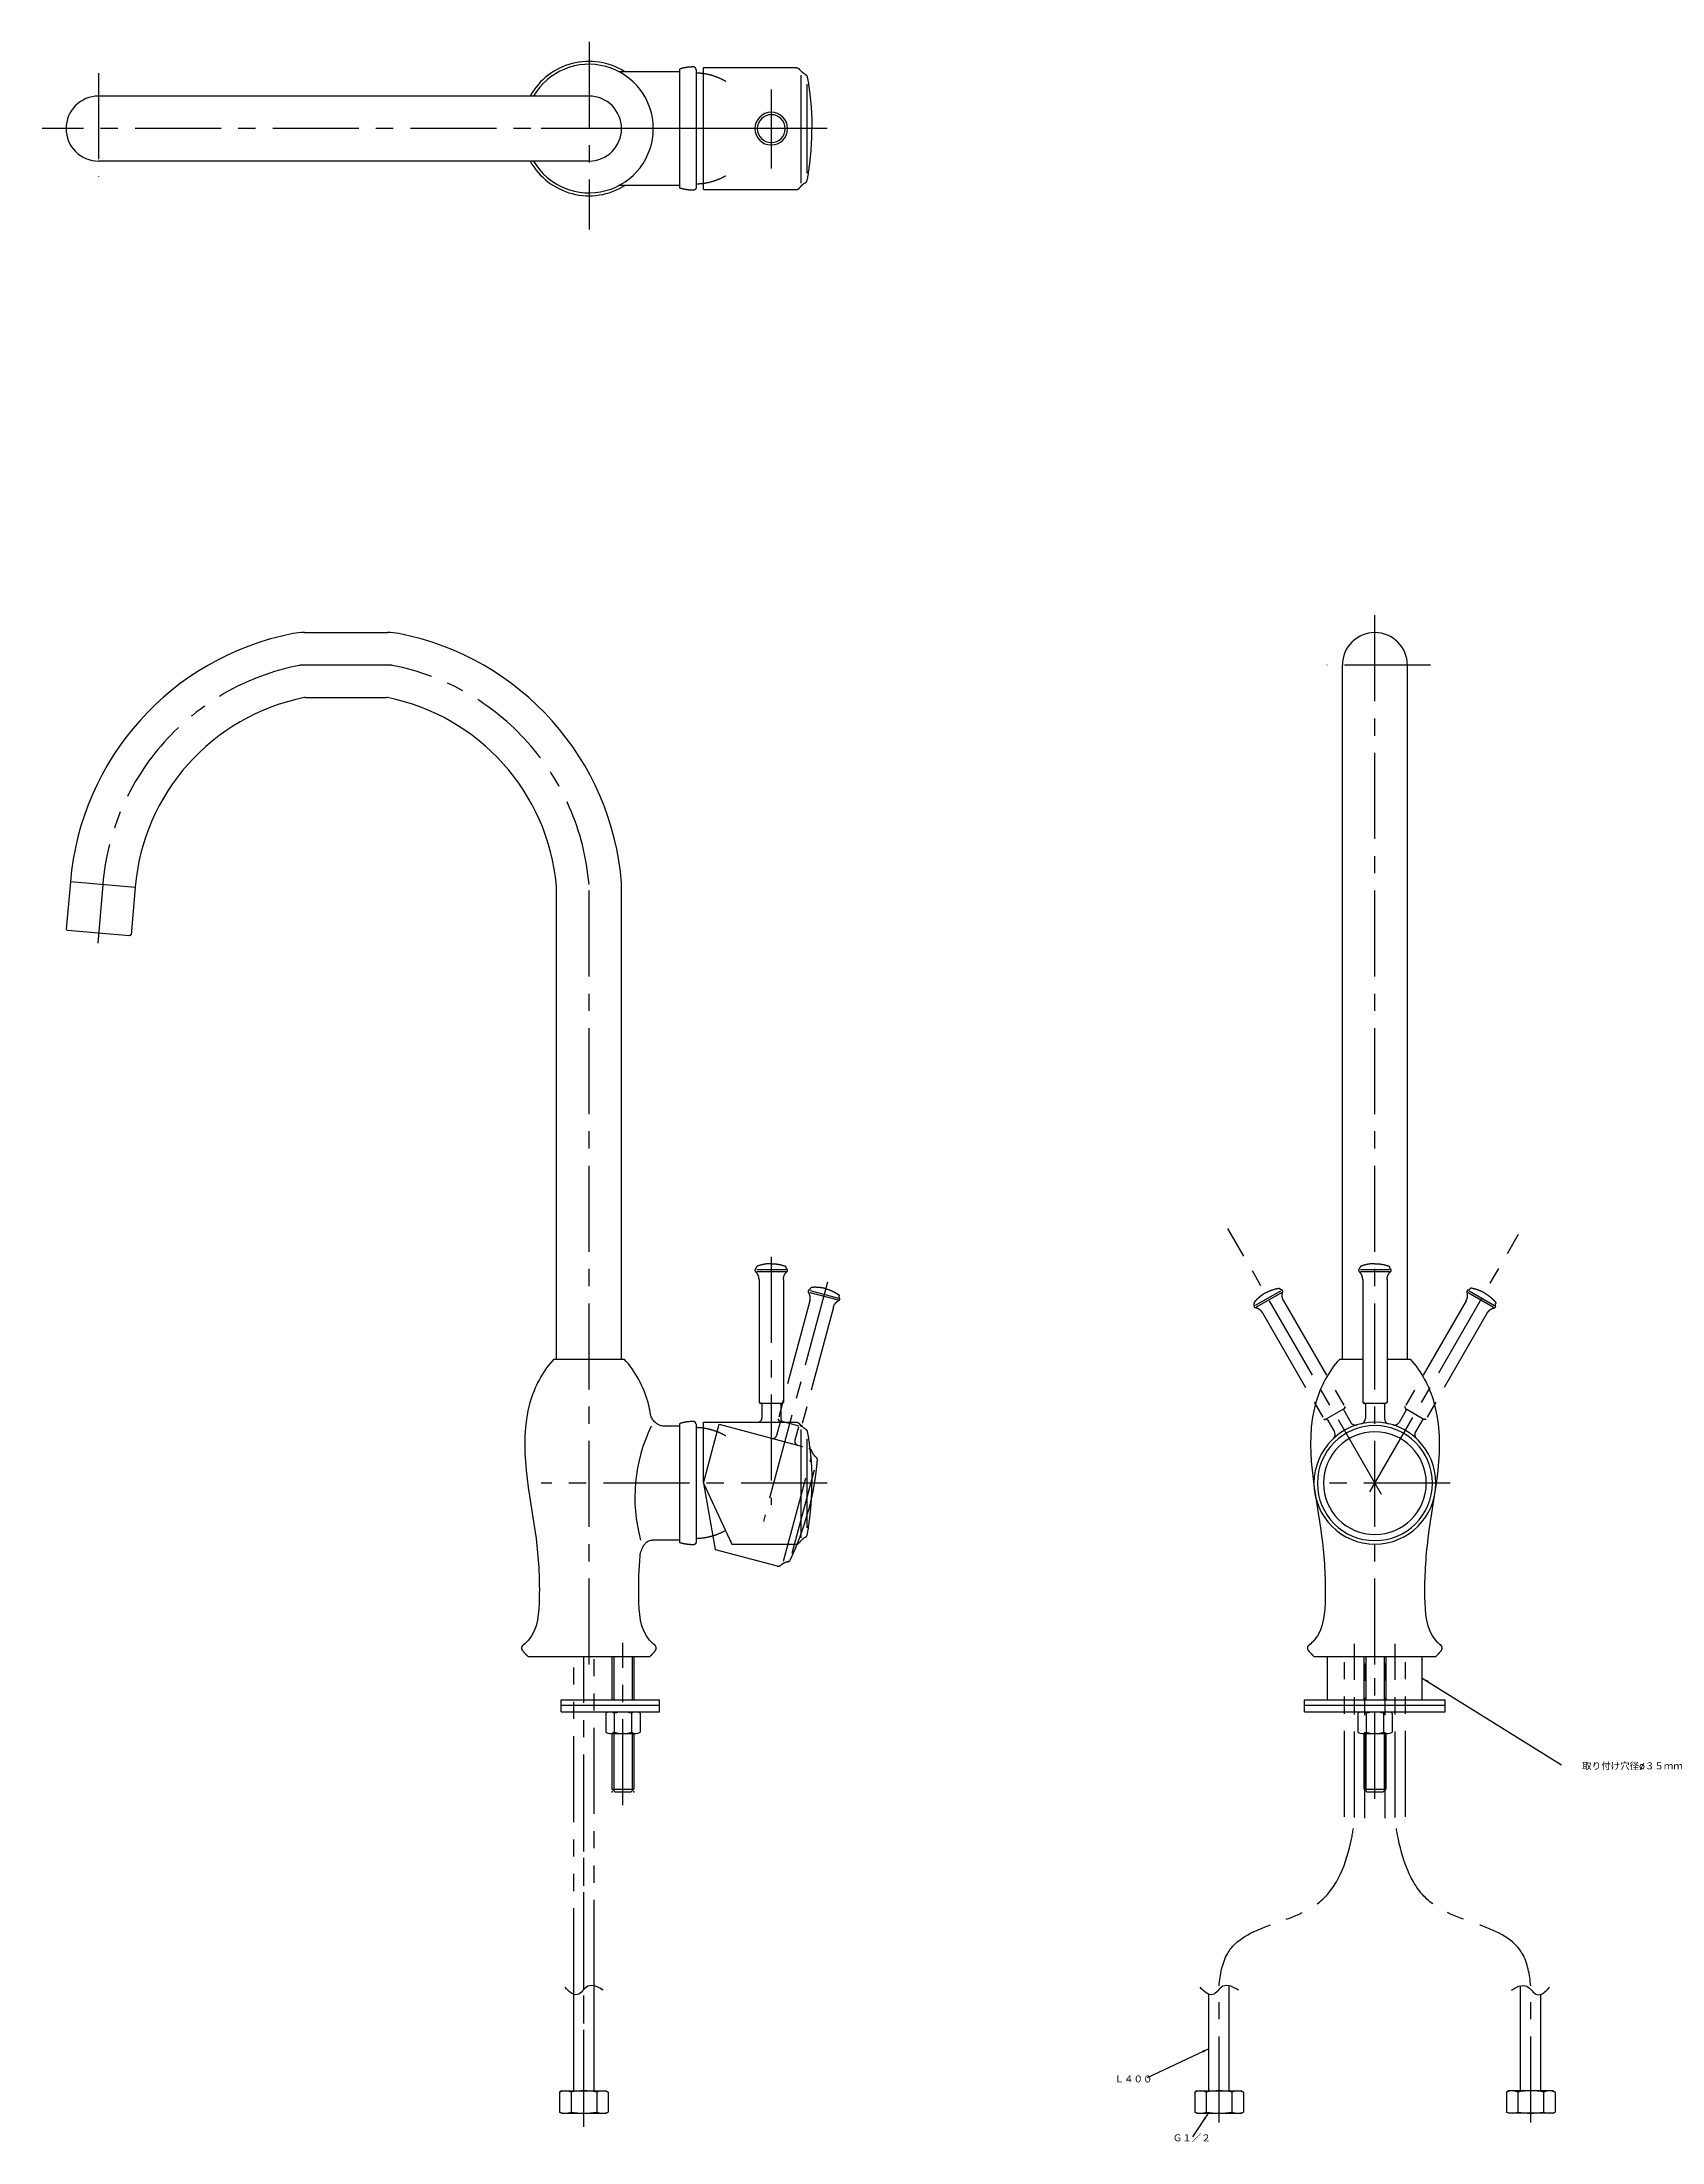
# Model space of a CAD drawing. Header units: millimetres. Extents: x -202 to 396, y -179 to 596.
import ezdxf

# ---------------------------------------------------------------- set-up
doc = ezdxf.new("R2010")
doc.units = ezdxf.units.MM
doc.linetypes.add('CENTER', pattern=[50.8, 31.75, -6.35, 6.35, -6.35])
doc.linetypes.add('PHANTOM', pattern=[63.5, 31.75, -6.35, 6.35, -6.35, 6.35, -6.35])
doc.styles.get("Standard").update_dxf_attribs({"font": 'txt.shx', "bigfont": 'bigfont.shx'})
doc.dimstyles.new('ISO-25', dxfattribs={"dimtxt": 2.5, "dimasz": 2.5, "dimexe": 1.25, "dimexo": 0.625, "dimtad": 1, "dimtxsty": 'Standard', "dimcen": 2.5, "dimadec": 0, "dimazin": 0, "dimtfac": 1, "dimtmove": 0, "dimatfit": 3, "dimfxl": 0, "dimarcsym": 0})

msp = doc.modelspace()

# ---------------------------------------------------------------- texts
at = {"color": 7, "char_height": 2.5, "attachment_point": 1}
for s, insert in [('取り付け穴径%%C３５ｍｍ', (366.487956, -39.39141)), ('Ｌ４００', (193.912817, -154.963842)), ('Ｇ１／２', (215.427828, -176.691729))]:
    msp.add_mtext(s, dxfattribs=dict(at, insert=insert))

# ---------------------------------------------------------------- linework, layer by layer
at = {"color": 7, "linetype": 'CENTER'}
for p, q in [((0, 595.969809), (0, 526.77896)), ((-180.979342, 584.510437), (-180.979342, 546.293543)), ((67.25, 578.439356), (67.25, 549.243548)), ((67.427809, 564), (-201.844064, 564)), ((87.84216, 564), (-17.706457, 564)), ((290, -2.9884), (290, 386.818368)), ((-105.024628, 366), (-74.385911, 366)), ((310.510437, 365.953646), (272.293543, 365.953646)), ((-179.414874, 284.880147), (-181.298009, 263.355809)), ((0, -2.9884), (0, 284.929697)), ((292.400966, 59.841405), (235.741947, 157.977705)), ((288.133139, 60.766502), (343.045863, 155.878131)), ((67.25, 147.482791), (67.25, 56.000983)), ((88.005082, 138.167707), (64.327848, 49.803066)), ((87.84216, 64), (-17.706457, 64)), ((317.724695, 64), (272.293543, 64)), ((-1.875473, -169.529799), (-1.875473, 0)), ((12.5, -54.926194), (12.5, 5)), ((272.5, -15.966456), (272.5, 0)), ((282.5, -59.466375), (282.5, 4.700435)), ((282.5, -2.9884), (282.5, 3.611313)), ((290, -52.485224), (290, 5)), ((297.5, -59.466375), (297.5, 4.700435)), ((307.5, -15.966456), (307.5, 0)), ((-1.875473, -173.582616), (-1.875473, -45.771725)), ((232.5, -172.019835), (232.5, -121.581225)), ((347.5, -172.019835), (347.5, -121.581225))]:
    msp.add_line(p, q, dxfattribs=at)
at = {"color": 7, "linetype": 'Continuous'}
for p, q in [((33.5, 585), (11.062346, 585)), ((33.5, 542), (33.5, 586)), ((39.5, 585.750011), (39.511016, 542.250003)), ((39.5, 585.75), (39.5, 582.5)), ((42.25, 586.5), (76.506756, 586.5)), ((42.25, 541.5), (42.25, 586.5)), ((78.240983, 543.825212), (78.240983, 583.765646)), ((0, 576), (-180.979342, 576)), ((80.555924, 547.550922), (80.555924, 580.402087)), ((0, 552), (-180.979342, 552)), ((33.5, 543), (11.062346, 543)), ((42.25, 541.5), (76.454167, 541.5)), ((-105.024628, 378), (-74.385911, 378)), ((278, 109.73), (278, 365.953646)), ((302, 109.73), (302, 365.953646)), ((-104.63314, 354), (-74.777398, 354)), ((-191.385533, 285.977373), (-192.910759, 268.543966)), ((-167.47686, 283.885636), (-191.385533, 285.977373)), ((-167.47686, 283.885636), (-169.002086, 266.452228)), ((-12, 109.73), (-12, 284.413413)), ((12, 109.73), (12, 285.412514)), ((-192.910759, 268.543966), (-192.456239, 268.002291)), ((-169.543761, 265.997709), (-192.456239, 268.002291)), ((-169.002086, 266.452228), (-169.543761, 265.997709)), ((61.905489, 142.885125), (72.697625, 142.885125)), ((61.905489, 142.167061), (72.697625, 142.167061)), ((284.655489, 142.885125), (295.447625, 142.885125)), ((284.655489, 142.167061), (295.447625, 142.167061)), ((62.75, 139.152603), (62.75, 94.015603)), ((71.75, 139.152603), (71.75, 94.015603)), ((285.5, 139.152603), (285.5, 94.015603)), ((294.5, 139.152603), (294.5, 94.015603)), ((-13, 109.73), (13, 109.73)), ((277, 109.73), (285.5, 109.73)), ((294.5, 109.73), (303, 109.73)), ((63.770183, 93.515603), (70.821406, 93.515603)), ((286.520183, 93.515603), (293.571406, 93.515603)), ((33.5, 42), (33.5, 86)), ((39.5, 85.750011), (39.511016, 42.250003)), ((39.5, 85.75), (39.5, 82.5)), ((42.25, 86.5), (76.506756, 86.5)), ((42.25, 64), (42.25, 86.5)), ((63.75, 93.015603), (63.75, 87.999992)), ((70.75, 93.015603), (70.75, 87.999992)), ((286.5, 93.015603), (286.5, 87.874673)), ((293.5, 93.015603), (293.5, 87.874673)), ((33.5, 85), (27.731072, 85)), ((78.240983, 43.825212), (78.240983, 83.765646)), ((80.555924, 47.550922), (80.555924, 80.402087)), ((42.25, 64), (52.741922, 41.5)), ((33.5, 43), (23.317629, 43)), ((52.042461, 43), (52.741922, 41.5)), ((52.741922, 41.5), (76.454167, 41.5)), ((-22.5, 0), (22.5, 0)), ((8.5, -15.966456), (8.5, 0)), ((9.1, 0), (9.1, -15.966456)), ((15.9, 0), (15.9, -15.966456)), ((16.5, 0), (16.5, -15.966456)), ((267.5, 0), (312.5, 0)), ((286, -15.966456), (286, 0)), ((286.6, 0), (286.6, -15.966456)), ((293.4, 0), (293.4, -15.966456)), ((294, 0), (294, -15.966456)), ((-10.293383, -15.966456), (25.956617, -15.966456)), ((-10.293383, -20.466456), (-10.293383, -15.966456)), ((-10.293383, -17.966456), (25.956617, -17.966456)), ((-10.293383, -20.466456), (25.956617, -20.466456)), ((6.149147, -20.957696), (6.149147, -27.975216)), ((7.588076, -20.466456), (17.411924, -20.466456)), ((9.324574, -20.957696), (9.324574, -27.975216)), ((15.675426, -20.957696), (15.675426, -27.975216)), ((18.850853, -20.957696), (18.850853, -27.975216)), ((25.956617, -17.966456), (25.956617, -15.966456)), ((25.956617, -20.466456), (25.956617, -17.966456)), ((264.043383, -15.966456), (315.956617, -15.966456)), ((264.043383, -17.966456), (264.043383, -15.966456)), ((264.043383, -17.966456), (315.956617, -17.966456)), ((264.043383, -20.466456), (264.043383, -17.966456)), ((264.043383, -20.466456), (315.956617, -20.466456)), ((283.649147, -20.957696), (283.649147, -27.975216)), ((285.088076, -20.466456), (294.911924, -20.466456)), ((286.824574, -20.957696), (286.824574, -27.975216)), ((293.175426, -20.957696), (293.175426, -27.975216)), ((296.350853, -20.957696), (296.350853, -27.975216)), ((315.956617, -17.966456), (315.956617, -15.966456)), ((315.956617, -20.466456), (315.956617, -17.966456)), ((7.885644, -28.466456), (17.114356, -28.466456)), ((8.5, -49), (8.5, -28.466456)), ((9.1, -28.466456), (9.1, -49.6)), ((15.9, -28.466456), (15.9, -49.6)), ((16.5, -28.466456), (16.5, -49)), ((285.385644, -28.466456), (294.614356, -28.466456)), ((286, -49), (286, -28.466456)), ((286.6, -28.466456), (286.6, -49.6)), ((293.4, -28.466456), (293.4, -49.6)), ((294, -28.466456), (294, -49)), ((9.5, -50), (8.5, -49)), ((8.5, -49), (16.5, -49)), ((9.5, -50), (15.5, -50)), ((15.5, -50), (16.5, -49)), ((286, -49), (294, -49)), ((287, -50), (286, -49)), ((287, -50), (293, -50)), ((293, -50), (294, -49)), ((1.874527, -160.329583), (1.874527, -121.581225)), ((236.25, -160.329583), (236.25, -121.581225)), ((343.75, -160.329583), (343.75, -121.581225)), ((-5.625473, -160.329583), (-5.625473, -124.665245)), ((228.75, -160.329583), (228.75, -124.665245)), ((351.25, -160.329583), (351.25, -124.665245)), ((-10.125473, -160.329583), (-10.875473, -160.762595)), ((-10.875473, -160.762595), (-10.875473, -168.14657)), ((-10.125473, -160.329583), (6.374527, -160.329583)), ((-6.638613, -160.762595), (-6.638613, -168.14657)), ((2.887666, -160.762595), (2.887666, -168.14657)), ((6.374527, -160.329583), (7.124527, -160.762595)), ((7.124527, -160.762595), (7.124527, -168.14657)), ((224.25, -160.329583), (223.5, -160.762595)), ((223.5, -160.762595), (223.5, -168.14657)), ((224.25, -160.329583), (240.75, -160.329583)), ((227.73686, -160.762595), (227.73686, -168.14657)), ((237.26314, -160.762595), (237.26314, -168.14657)), ((240.75, -160.329583), (241.5, -160.762595)), ((241.5, -160.762595), (241.5, -168.14657)), ((339.25, -160.329583), (338.5, -160.762595)), ((338.5, -160.762595), (338.5, -168.14657)), ((355.75, -160.329583), (339.25, -160.329583)), ((342.73686, -160.762595), (342.73686, -168.14657)), ((352.26314, -160.762595), (352.26314, -168.14657)), ((355.75, -160.329583), (356.5, -160.762595)), ((356.5, -160.762595), (356.5, -168.14657)), ((-10.125473, -168.579583), (-10.875473, -168.14657)), ((-10.125473, -168.579583), (6.374527, -168.579583)), ((6.374527, -168.579583), (7.124527, -168.14657)), ((224.25, -168.579583), (223.5, -168.14657)), ((224.25, -168.579583), (240.75, -168.579583)), ((240.75, -168.579583), (241.5, -168.14657)), ((339.25, -168.579583), (338.5, -168.14657)), ((355.75, -168.579583), (339.25, -168.579583)), ((355.75, -168.579583), (356.5, -168.14657))]:
    msp.add_line(p, q, dxfattribs=at)
at = {"color": 7, "linetype": 'PHANTOM'}
for p, q in [((81.466869, 134.416368), (91.891271, 131.623158)), ((81.652717, 135.109964), (92.07712, 132.316754)), ((245.928955, 129.644266), (255.275219, 135.040334)), ((246.287987, 129.022405), (255.634251, 134.418473)), ((324.455048, 134.366916), (333.801312, 128.970849)), ((324.81408, 134.988778), (334.160344, 129.59271)), ((81.502404, 131.286049), (69.820089, 87.687055)), ((90.195737, 128.956678), (78.513422, 85.357684)), ((248.526584, 126.834063), (271.095084, 87.744274)), ((256.320813, 131.334063), (278.889313, 92.244274)), ((323.679187, 131.334063), (301.110687, 92.244274)), ((331.473416, 126.834063), (308.904916, 87.744274)), ((42.25, 64), (48.073429, 85.733331)), ((48.073429, 85.733331), (81.162914, 76.86703)), ((70.527196, 86.462311), (69.22906, 81.617602)), ((70.676101, 86.94005), (77.487059, 85.115059)), ((272.228589, 87.821353), (278.335127, 91.346965)), ((272.46111, 87.378249), (275.031575, 82.926073)), ((278.523288, 90.878249), (281.093753, 86.426073)), ((301.476712, 90.878249), (298.906247, 86.426073)), ((301.744192, 91.30117), (307.85073, 87.775559)), ((307.53889, 87.378249), (304.968425, 82.926073)), ((77.288677, 84.650577), (75.990541, 79.80587)), ((71.793001, 35.197499), (82.130346, 73.776996)), ((74.993346, 38.197108), (83.495853, 69.928897)), ((42.25, 64), (46.56099, 39.55116)), ((46.56099, 39.55116), (69.46526, 33.413979)), ((-5.625473, -124.665245), (-5.625473, 0)), ((1.874527, -121.581225), (1.874527, 0)), ((278.75, -59.206285), (278.75, 0)), ((286.25, -59.726464), (286.25, 0)), ((293.75, -59.726464), (293.75, 0)), ((301.25, -59.206285), (301.25, 0))]:
    msp.add_line(p, q, dxfattribs=at)
at = {"color": 7, "linetype": 'Continuous'}
for centre, radius, start, end in [((0, 564), 24.800209, 57.861759, 151.061734), ((0, 564), 23.735533, -149.630723, 149.630723), ((-180.979342, 564), 12, 89.999997, 269.999992), ((0, 564), 12, -89.999997, 89.999997), ((67.25, 564), 6.042119, 0, 359.99999), ((67.25, 564), 5.145562, 0, 359.99999), ((0, 564), 24.800209, -151.061734, -57.861759), ((-89.705269, 277.464849), 102.015328, 101.037723, 175.243071), ((-105.024628, 356), 22, 89.999997, 101.037723), ((-74.385911, 356), 22, 78.962272, 89.999997), ((-89.705269, 277.464849), 102.015328, 4.468246, 78.962272), ((290, 365.953646), 12, 0, 179.999995), ((-89.705269, 277.464849), 78.015328, 101.325333, 175.243071), ((-104.63314, 352), 2, 89.999997, 101.325333), ((-74.777398, 352), 2, 78.674662, 89.999997), ((-89.705269, 277.464849), 78.015328, 5.109915, 78.674662), ((63.25, 94.015603), 0.5, -179.99999, -89.99999), ((63.25, 93.015603), 0.5, 0, 90), ((71.25, 93.015603), 0.5, 90, 180), ((71.25, 94.015603), 0.5, -90, 0), ((286, 94.015603), 0.5, -179.99999, -89.99999), ((286, 93.015603), 0.5, 0, 90), ((294, 93.015603), 0.5, 90, 180), ((294, 94.015603), 0.5, -90, 0), ((62.250022, 87.999998), 1.500002, -90.000845, -0.000242), ((72.249978, 87.999998), 1.500002, -179.999778, -89.99916), ((290, 64), 22.5, 0, 359.99999), ((284.5, 87.874673), 2, -77.02712, 0), ((295.5, 87.874673), 2, -179.999995, -102.972875), ((76.91633, 58.7623), 60, 154.068577, 195.230622), ((290, 64), 21.215792, 0, 359.99999), ((290, 64), 18.964769, 0, 359.99999), ((7.73686, -23.255329), 2.79284, 55.354708, 124.645292), ((12.5, -30.975216), 10.50876, 72.412046, 107.587952), ((17.26314, -23.255329), 2.79284, 55.354708, 124.645292), ((285.23686, -23.255329), 2.79284, 55.354708, 124.645292), ((290, -30.975216), 10.50876, 72.412046, 107.587952), ((294.76314, -23.255329), 2.79284, 55.354708, 124.645292), ((7.73686, -25.677582), 2.79284, -124.645292, -55.354708), ((12.5, -17.957696), 10.50876, -107.587954, -72.412028), ((17.26314, -25.677582), 2.79284, -124.645292, -55.354708), ((285.23686, -25.677582), 2.79284, -124.645292, -55.354708), ((290, -17.957696), 10.50876, -107.587954, -72.412028), ((294.76314, -25.677582), 2.79284, -124.645292, -55.354708), ((-8.757043, -165.728092), 5.398509, 66.895446, 113.104549), ((-1.875473, -186.743357), 26.413775, 79.61114, 100.388855), ((5.006096, -165.728092), 5.398509, 66.895446, 113.104549), ((225.61843, -165.728092), 5.398509, 66.895446, 113.104549), ((232.5, -186.743357), 26.413775, 79.61114, 100.388855), ((239.38157, -165.728092), 5.398509, 66.895446, 113.104549), ((340.61843, -165.728092), 5.398509, 66.895446, 113.104549), ((347.5, -186.743357), 26.413775, 79.61114, 100.388855), ((354.38157, -165.728092), 5.398509, 66.895446, 113.104549), ((-8.757043, -163.181073), 5.398509, -113.104549, -66.895446), ((-1.875473, -142.165808), 26.413775, -100.388855, -79.61114), ((5.006096, -163.181073), 5.398509, -113.104549, -66.895446), ((225.61843, -163.181073), 5.398509, -113.104549, -66.895446), ((232.5, -142.165808), 26.413775, -100.388855, -79.61114), ((239.38157, -163.181073), 5.398509, -113.104549, -66.895446), ((340.61843, -163.181073), 5.398509, -113.104549, -66.895446), ((347.5, -142.165808), 26.413775, -100.388855, -79.61114), ((354.38157, -163.181073), 5.398509, -113.104549, -66.895446)]:
    msp.add_arc(centre, radius, start, end, dxfattribs=at)
at = {"color": 7, "linetype": 'CENTER'}
for centre, radius, start, end in [((-89.705269, 277.464849), 90.015328, 101.037723, 175.243071), ((-105.024628, 356), 10, 89.999997, 101.037723), ((-74.385911, 356), 10, 78.962272, 89.999997), ((-89.705269, 277.464849), 90.015328, 4.756924, 78.962272), ((271.528097, 87.994274), 0.5, -149.999991, -59.999991), ((272.028097, 87.128249), 0.5, 29.999999, 119.999999), ((278.9563, 91.128249), 0.5, 119.999999, 209.999999), ((278.4563, 91.994274), 0.5, -60.000001, 29.999999)]:
    msp.add_arc(centre, radius, start, end, dxfattribs=at)
at = {"color": 7, "linetype": 'PHANTOM'}
for centre, radius, start, end in [((282.825803, 87.426073), 2, -149.999996, -72.972876), ((297.174197, 87.426073), 2, -107.027119, -29.999999), ((67.780194, 82.005831), 1.500002, -105.000844, -15.000242), ((77.43941, 79.417652), 1.500002, 165.000213, 255.000831), ((273.299524, 81.926073), 2, -47.027121, 29.999999), ((306.700476, 81.926073), 2, 149.999996, 227.027116)]:
    msp.add_arc(centre, radius, start, end, dxfattribs=at)
at = {"color": 7, "linetype": 'Continuous'}
for points, start_tangent, end_tangent in [([(38.500077, 586.75), (38.421064, 586.749823), (38.342025, 586.749279), (38.262965, 586.748368), (38.183885, 586.747089), (38.104787, 586.745443), (38.025675, 586.743429), (37.946551, 586.741047), (37.867417, 586.738296), (37.788276, 586.735176), (37.709131, 586.731687), (37.629984, 586.72783), (37.550838, 586.723603), (37.471695, 586.719007), (37.392559, 586.714042), (37.31343, 586.708707), (37.234313, 586.703003), (37.15521, 586.696929), (37.076122, 586.690486), (36.997054, 586.683674), (36.918007, 586.676492), (36.838984, 586.668941), (36.759988, 586.66102), (36.681021, 586.652731), (36.602085, 586.644073), (36.523184, 586.635046), (36.44432, 586.62565), (36.365496, 586.615887), (36.286713, 586.605755), (36.207975, 586.595256), (36.129285, 586.584389), (36.050644, 586.573155), (35.972056, 586.561554), (35.893523, 586.549587), (35.815047, 586.537254), (35.736631, 586.524555), (35.658278, 586.511491), (35.57999, 586.498063), (35.50177, 586.48427), (35.42362, 586.470114), (35.345543, 586.455594), (35.267541, 586.440712), (35.189617, 586.425468), (35.111773, 586.409863), (35.034013, 586.393897), (34.956337, 586.377571), (34.87875, 586.360885), (34.801253, 586.343841), (34.723848, 586.326439), (34.646539, 586.30868), (34.569328, 586.290564), (34.492217, 586.272092), (34.415209, 586.253266), (34.338306, 586.234086), (34.261511, 586.214552), (34.184825, 586.194667), (34.108252, 586.17443), (34.031794, 586.153842), (33.955453, 586.132905), (33.879231, 586.11162), (33.803132, 586.089987), (33.727156, 586.068007), (33.651308, 586.045682), (33.575588, 586.023013), (33.5, 586)], (-1, 0.000077), (-0.955969, -0.293468)), ([(39.5, 585.75), (39.499939, 585.761073), (39.499754, 585.772195), (39.499443, 585.783364), (39.499006, 585.794578), (39.49844, 585.805836), (39.497744, 585.817136), (39.496916, 585.828474), (39.495955, 585.839851), (39.49486, 585.851263), (39.493628, 585.862708), (39.492259, 585.874184), (39.490751, 585.88569), (39.489103, 585.897222), (39.487314, 585.908779), (39.485382, 585.920357), (39.483307, 585.931956), (39.481086, 585.943571), (39.47872, 585.955201), (39.476206, 585.966844), (39.473545, 585.978496), (39.470735, 585.990155), (39.467775, 586.001818), (39.464664, 586.013483), (39.461402, 586.025147), (39.457989, 586.036807), (39.454422, 586.04846), (39.450703, 586.060104), (39.44683, 586.071735), (39.442803, 586.083351), (39.438621, 586.094949), (39.434285, 586.106526), (39.429795, 586.118079), (39.425149, 586.129605), (39.420348, 586.141101), (39.415392, 586.152563), (39.410281, 586.16399), (39.405016, 586.175378), (39.399596, 586.186723), (39.394022, 586.198023), (39.388294, 586.209275), (39.382413, 586.220476), (39.376379, 586.231622), (39.370193, 586.242711), (39.363856, 586.253739), (39.357368, 586.264704), (39.350731, 586.275602), (39.343944, 586.286431), (39.337011, 586.297187), (39.32993, 586.307867), (39.322704, 586.31847), (39.315334, 586.32899), (39.307822, 586.339427), (39.300168, 586.349776), (39.292374, 586.360035), (39.284442, 586.370202), (39.276374, 586.380273), (39.268171, 586.390245), (39.259835, 586.400116), (39.251367, 586.409884), (39.242771, 586.419546), (39.234047, 586.429099), (39.225198, 586.43854), (39.216227, 586.447868), (39.207134, 586.457079), (39.197923, 586.466173), (39.188596, 586.475145), (39.179155, 586.483995), (39.169603, 586.492719), (39.159942, 586.501316), (39.150175, 586.509784), (39.140304, 586.518121), (39.130332, 586.526325), (39.120262, 586.534394), (39.110096, 586.542327), (39.099838, 586.550122), (39.089489, 586.557776), (39.079053, 586.56529), (39.068533, 586.57266), (39.057932, 586.579887), (39.047251, 586.586968), (39.036496, 586.593903), (39.025668, 586.60069), (39.01477, 586.607328), (39.003806, 586.613817), (38.992778, 586.620155), (38.981689, 586.626342), (38.970544, 586.632377), (38.959344, 586.638259), (38.948092, 586.643987), (38.936792, 586.649562), (38.925447, 586.654983), (38.91406, 586.660249), (38.902634, 586.665361), (38.891172, 586.670318), (38.879676, 586.675119), (38.868151, 586.679766), (38.856598, 586.684258), (38.845022, 586.688595), (38.833424, 586.692777), (38.821808, 586.696805), (38.810177, 586.700679), (38.798534, 586.704399), (38.786881, 586.707966), (38.775221, 586.711381), (38.763557, 586.714644), (38.751893, 586.717755), (38.74023, 586.720716), (38.728571, 586.723527), (38.716919, 586.72619), (38.705277, 586.728704), (38.693647, 586.731071), (38.682031, 586.733293), (38.670433, 586.735369), (38.658855, 586.737302), (38.647298, 586.739092), (38.635766, 586.740741), (38.624261, 586.74225), (38.612785, 586.743619), (38.60134, 586.744852), (38.589928, 586.745948), (38.578551, 586.74691), (38.567213, 586.747739), (38.555913, 586.748436), (38.544656, 586.749002), (38.533441, 586.749441), (38.522272, 586.749752), (38.51115, 586.749938), (38.500077, 586.75)], (0, 1), (-1, 0.000077)), ([(50.5, 581.421245), (50.189236, 581.597564), (49.875191, 581.769345), (49.557963, 581.9365), (49.237654, 582.098946), (48.914369, 582.256599), (48.588213, 582.409381), (48.259298, 582.557217), (47.927735, 582.700033), (47.59364, 582.837762), (47.25713, 582.970337), (46.918323, 583.097697), (46.577343, 583.219784), (46.234311, 583.336543), (45.889353, 583.447923), (45.542597, 583.553879), (45.19417, 583.654368), (44.844202, 583.749351), (44.492824, 583.838793), (44.140167, 583.922666), (43.786365, 584.000942), (43.43155, 584.073599), (43.075855, 584.140621), (42.719416, 584.201993), (42.362366, 584.257707), (42.004839, 584.307757), (41.64697, 584.352144), (41.288892, 584.390869), (40.930738, 584.423942), (40.57264, 584.451374), (40.214731, 584.47318), (39.857141, 584.489381), (39.5, 584.5)], (-0.8659, 0.500217), (-0.999759, 0.021956)), ([(76.454167, 586.5), (76.496189, 586.499411), (76.53844, 586.497631), (76.58087, 586.494639), (76.62343, 586.490419), (76.666066, 586.484957), (76.708726, 586.478242), (76.751356, 586.470265), (76.7939, 586.461021), (76.836302, 586.450508), (76.878507, 586.438727), (76.920457, 586.425684), (76.962096, 586.411385), (77.00337, 586.395843), (77.044221, 586.379071), (77.084595, 586.361088), (77.12444, 586.341915), (77.163701, 586.321575), (77.20233, 586.300097), (77.240277, 586.27751), (77.277494, 586.253847), (77.313937, 586.229145), (77.349563, 586.20344), (77.384331, 586.176773), (77.418206, 586.149186), (77.451151, 586.120725), (77.483134, 586.091433), (77.514127, 586.06136), (77.544104, 586.030552), (77.573041, 585.99906), (77.600919, 585.966934), (77.62772, 585.934223), (77.653432, 585.90098)], (1, 0), (0.600653, -0.79951)), ([(79.815612, 584.005963), (79.659985, 584.096242), (79.506373, 584.190717), (79.354946, 584.28932), (79.205866, 584.391973), (79.059295, 584.498592), (78.915391, 584.609083), (78.774304, 584.723345), (78.636182, 584.841267), (78.501166, 584.962733), (78.36939, 585.087618), (78.240983, 585.215792), (78.116065, 585.347116), (77.994749, 585.481447), (77.877142, 585.618638), (77.763339, 585.758534), (77.653432, 585.90098)], (-0.87137, 0.490627), (-0.600653, 0.79951)), ([(79.815612, 584.005963), (79.850236, 583.985854), (79.884501, 583.964708), (79.918362, 583.942532), (79.951774, 583.919333), (79.984694, 583.895125), (80.017076, 583.869922), (80.048876, 583.843741), (80.080052, 583.816602), (80.110561, 583.788526), (80.140363, 583.759538), (80.169415, 583.729665), (80.197681, 583.698936), (80.225123, 583.667382), (80.251705, 583.635038), (80.277393, 583.601938), (80.302157, 583.568121), (80.325966, 583.533625), (80.348793, 583.49849), (80.370613, 583.46276), (80.391404, 583.426478), (80.411146, 583.389688), (80.429821, 583.352436), (80.447414, 583.314768), (80.463913, 583.27673), (80.479308, 583.23837), (80.493593, 583.199735), (80.506763, 583.160873), (80.518817, 583.121829), (80.529755, 583.082651), (80.539582, 583.043385), (80.548302, 583.004076), (80.555924, 582.964769)], (0.87137, -0.490627), (0.177241, -0.984168)), ([(80.555924, 582.964769), (80.760373, 581.792165), (80.951846, 580.616848), (81.130292, 579.439035), (81.295663, 578.258942), (81.447917, 577.076787), (81.587019, 575.892789), (81.712935, 574.707167), (81.825639, 573.520141), (81.925109, 572.331934), (82.011327, 571.142766), (82.08428, 569.952858), (82.143963, 568.762434), (82.190371, 567.571714), (82.223507, 566.380921), (82.243379, 565.190276), (82.25, 564)], (0.177241, -0.984168), (0, -1)), ([(80.555924, 545.035231), (80.760373, 546.207835), (80.951846, 547.383152), (81.130292, 548.560965), (81.295663, 549.741058), (81.447917, 550.923213), (81.587019, 552.107211), (81.712935, 553.292833), (81.825639, 554.479859), (81.925109, 555.668066), (82.011327, 556.857234), (82.08428, 558.047142), (82.143963, 559.237566), (82.190371, 560.428286), (82.223507, 561.619079), (82.243379, 562.809724), (82.25, 564)], (0.177241, 0.984168), (0, 1)), ([(50.5, 546.578755), (50.189236, 546.402436), (49.875191, 546.230655), (49.557963, 546.0635), (49.237654, 545.901054), (48.914369, 545.743401), (48.588213, 545.590619), (48.259298, 545.442783), (47.927735, 545.299967), (47.59364, 545.162238), (47.25713, 545.029663), (46.918323, 544.902303), (46.577343, 544.780216), (46.234311, 544.663457), (45.889353, 544.552077), (45.542597, 544.446121), (45.19417, 544.345632), (44.844202, 544.250649), (44.492824, 544.161207), (44.140167, 544.077334), (43.786365, 543.999058), (43.43155, 543.926401), (43.075855, 543.859379), (42.719416, 543.798007), (42.362366, 543.742293), (42.004839, 543.692243), (41.64697, 543.647856), (41.288892, 543.609131), (40.930738, 543.576058), (40.57264, 543.548626), (40.214731, 543.52682), (39.857141, 543.510619), (39.5, 543.5)], (-0.8659, -0.500217), (-0.999759, -0.021956)), ([(79.815612, 543.994037), (79.659985, 543.903758), (79.506373, 543.809283), (79.354946, 543.71068), (79.205866, 543.608027), (79.059295, 543.501408), (78.915391, 543.390917), (78.774304, 543.276655), (78.636182, 543.158733), (78.501166, 543.037267), (78.36939, 542.912382), (78.240983, 542.784208), (78.116065, 542.652884), (77.994749, 542.518553), (77.877142, 542.381362), (77.763339, 542.241466), (77.653432, 542.09902)], (-0.87137, -0.490627), (-0.600653, -0.79951)), ([(79.815612, 543.994037), (79.850236, 544.014146), (79.884501, 544.035292), (79.918362, 544.057468), (79.951774, 544.080667), (79.984694, 544.104875), (80.017076, 544.130078), (80.048876, 544.156259), (80.080052, 544.183398), (80.110561, 544.211474), (80.140363, 544.240462), (80.169415, 544.270335), (80.197681, 544.301064), (80.225123, 544.332618), (80.251705, 544.364962), (80.277393, 544.398062), (80.302157, 544.431879), (80.325966, 544.466375), (80.348793, 544.50151), (80.370613, 544.53724), (80.391404, 544.573522), (80.411146, 544.610312), (80.429821, 544.647564), (80.447414, 544.685232), (80.463913, 544.72327), (80.479308, 544.76163), (80.493593, 544.800265), (80.506763, 544.839127), (80.518817, 544.878171), (80.529755, 544.917349), (80.539582, 544.956615), (80.548302, 544.995924), (80.555924, 545.035231)], (0.87137, 0.490627), (0.177241, 0.984168)), ([(38.500077, 541.25), (38.421064, 541.250177), (38.342025, 541.250721), (38.262965, 541.251632), (38.183885, 541.252911), (38.104787, 541.254557), (38.025675, 541.256571), (37.946551, 541.258953), (37.867417, 541.261704), (37.788276, 541.264824), (37.709131, 541.268313), (37.629984, 541.27217), (37.550838, 541.276397), (37.471695, 541.280993), (37.392559, 541.285958), (37.31343, 541.291293), (37.234313, 541.296997), (37.15521, 541.303071), (37.076122, 541.309514), (36.997054, 541.316326), (36.918007, 541.323508), (36.838984, 541.331059), (36.759988, 541.33898), (36.681021, 541.347269), (36.602085, 541.355927), (36.523184, 541.364954), (36.44432, 541.37435), (36.365496, 541.384113), (36.286713, 541.394245), (36.207975, 541.404744), (36.129285, 541.415611), (36.050644, 541.426845), (35.972056, 541.438446), (35.893523, 541.450413), (35.815047, 541.462746), (35.736631, 541.475445), (35.658278, 541.488509), (35.57999, 541.501937), (35.50177, 541.51573), (35.42362, 541.529886), (35.345543, 541.544406), (35.267541, 541.559288), (35.189617, 541.574532), (35.111773, 541.590137), (35.034013, 541.606103), (34.956337, 541.622429), (34.87875, 541.639115), (34.801253, 541.656159), (34.723848, 541.673561), (34.646539, 541.69132), (34.569328, 541.709436), (34.492217, 541.727908), (34.415209, 541.746734), (34.338306, 541.765914), (34.261511, 541.785448), (34.184825, 541.805333), (34.108252, 541.82557), (34.031794, 541.846158), (33.955453, 541.867095), (33.879231, 541.88838), (33.803132, 541.910013), (33.727156, 541.931993), (33.651308, 541.954318), (33.575588, 541.976987), (33.5, 542)], (-1, -0.000077), (-0.955969, 0.293468)), ([(39.5, 542.25), (39.499939, 542.238927), (39.499754, 542.227805), (39.499443, 542.216636), (39.499006, 542.205422), (39.49844, 542.194164), (39.497744, 542.182864), (39.496916, 542.171526), (39.495955, 542.160149), (39.49486, 542.148737), (39.493628, 542.137292), (39.492259, 542.125816), (39.490751, 542.11431), (39.489103, 542.102778), (39.487314, 542.091221), (39.485382, 542.079643), (39.483307, 542.068044), (39.481086, 542.056429), (39.47872, 542.044799), (39.476206, 542.033156), (39.473545, 542.021504), (39.470735, 542.009845), (39.467775, 541.998182), (39.464664, 541.986517), (39.461402, 541.974853), (39.457989, 541.963193), (39.454422, 541.95154), (39.450703, 541.939896), (39.44683, 541.928265), (39.442803, 541.916649), (39.438621, 541.905051), (39.434285, 541.893474), (39.429795, 541.881921), (39.425149, 541.870395), (39.420348, 541.858899), (39.415392, 541.847437), (39.410281, 541.83601), (39.405016, 541.824622), (39.399596, 541.813277), (39.394022, 541.801977), (39.388294, 541.790725), (39.382413, 541.779524), (39.376379, 541.768378), (39.370193, 541.757289), (39.363856, 541.746261), (39.357368, 541.735296), (39.350731, 541.724398), (39.343944, 541.713569), (39.337011, 541.702813), (39.32993, 541.692133), (39.322704, 541.68153), (39.315334, 541.67101), (39.307822, 541.660573), (39.300168, 541.650224), (39.292374, 541.639965), (39.284442, 541.629798), (39.276374, 541.619727), (39.268171, 541.609755), (39.259835, 541.599884), (39.251367, 541.590116), (39.242771, 541.580454), (39.234047, 541.570901), (39.225198, 541.56146), (39.216227, 541.552132), (39.207134, 541.542921), (39.197923, 541.533827), (39.188596, 541.524855), (39.179155, 541.516005), (39.169603, 541.507281), (39.159942, 541.498684), (39.150175, 541.490216), (39.140304, 541.481879), (39.130332, 541.473675), (39.120262, 541.465606), (39.110096, 541.457673), (39.099838, 541.449878), (39.089489, 541.442224), (39.079053, 541.43471), (39.068533, 541.42734), (39.057932, 541.420113), (39.047251, 541.413032), (39.036496, 541.406097), (39.025668, 541.39931), (39.01477, 541.392672), (39.003806, 541.386183), (38.992778, 541.379845), (38.981689, 541.373658), (38.970544, 541.367623), (38.959344, 541.361741), (38.948092, 541.356013), (38.936792, 541.350438), (38.925447, 541.345017), (38.91406, 541.339751), (38.902634, 541.334639), (38.891172, 541.329682), (38.879676, 541.324881), (38.868151, 541.320234), (38.856598, 541.315742), (38.845022, 541.311405), (38.833424, 541.307223), (38.821808, 541.303195), (38.810177, 541.299321), (38.798534, 541.295601), (38.786881, 541.292034), (38.775221, 541.288619), (38.763557, 541.285356), (38.751893, 541.282245), (38.74023, 541.279284), (38.728571, 541.276473), (38.716919, 541.27381), (38.705277, 541.271296), (38.693647, 541.268929), (38.682031, 541.266707), (38.670433, 541.264631), (38.658855, 541.262698), (38.647298, 541.260908), (38.635766, 541.259259), (38.624261, 541.25775), (38.612785, 541.256381), (38.60134, 541.255148), (38.589928, 541.254052), (38.578551, 541.25309), (38.567213, 541.252261), (38.555913, 541.251564), (38.544656, 541.250998), (38.533441, 541.250559), (38.522272, 541.250248), (38.51115, 541.250062), (38.500077, 541.25)], (0, -1), (-1, -0.000077)), ([(76.454167, 541.5), (76.496189, 541.500589), (76.53844, 541.502369), (76.58087, 541.505361), (76.62343, 541.509581), (76.666066, 541.515043), (76.708726, 541.521758), (76.751356, 541.529735), (76.7939, 541.538979), (76.836302, 541.549492), (76.878507, 541.561273), (76.920457, 541.574316), (76.962096, 541.588615), (77.00337, 541.604157), (77.044221, 541.620929), (77.084595, 541.638912), (77.12444, 541.658085), (77.163701, 541.678425), (77.20233, 541.699903), (77.240277, 541.72249), (77.277494, 541.746153), (77.313937, 541.770855), (77.349563, 541.79656), (77.384331, 541.823227), (77.418206, 541.850814), (77.451151, 541.879275), (77.483134, 541.908567), (77.514127, 541.93864), (77.544104, 541.969448), (77.573041, 542.00094), (77.600919, 542.033066), (77.62772, 542.065777), (77.653432, 542.09902)], (1, 0), (0.600653, 0.79951)), ([(61.342409, 142.885125), (61.327313, 142.868202), (61.312744, 142.850282), (61.298786, 142.831379), (61.285525, 142.811515), (61.273045, 142.79072), (61.261431, 142.769033), (61.250767, 142.746505), (61.24113, 142.723192), (61.232597, 142.699164), (61.225237, 142.674498), (61.21911, 142.649277), (61.214272, 142.623595), (61.210767, 142.59755), (61.208629, 142.571247), (61.207882, 142.544794), (61.208537, 142.518301), (61.210595, 142.49188), (61.214045, 142.465642), (61.218862, 142.439696), (61.225012, 142.414146), (61.232452, 142.389094), (61.241126, 142.364632), (61.250971, 142.340847), (61.261917, 142.317818), (61.273887, 142.295614), (61.2868, 142.274294), (61.300571, 142.253909), (61.315112, 142.234499), (61.330336, 142.216096), (61.346154, 142.19872), (61.362479, 142.182385), (61.379228, 142.167095)], (-0.682438, -0.730944), (0.753623, -0.657307)), ([(61.342409, 142.885125), (61.38402, 142.931102), (61.424321, 142.978511), (61.463239, 143.027296), (61.500706, 143.077395), (61.536657, 143.128744), (61.571031, 143.181272), (61.60377, 143.234907), (61.634824, 143.289571), (61.664144, 143.345184), (61.691689, 143.401664), (61.717421, 143.458923), (61.741309, 143.516876), (61.763328, 143.575433), (61.783457, 143.634503), (61.801683, 143.693998), (61.817997, 143.753824)], (0.682438, 0.730944), (0.248088, 0.968738)), ([(62.75, 139.152603), (62.748654, 139.256361), (62.744589, 139.360599), (62.737766, 139.465212), (62.728153, 139.570093), (62.715723, 139.675134), (62.700455, 139.780223), (62.682332, 139.885246), (62.661345, 139.990088), (62.63749, 140.094634), (62.610769, 140.198767), (62.581193, 140.302369), (62.548775, 140.405324), (62.513537, 140.507516), (62.475508, 140.608828), (62.434721, 140.709148), (62.391216, 140.808364), (62.345041, 140.906364), (62.296247, 141.003043), (62.244893, 141.098297), (62.191041, 141.192024), (62.13476, 141.284128), (62.076124, 141.374516), (62.015211, 141.4631), (61.952103, 141.549797), (61.886886, 141.634527), (61.81965, 141.717217), (61.750489, 141.797799), (61.679498, 141.876211), (61.606776, 141.952394), (61.532422, 142.026299), (61.456538, 142.097879), (61.379228, 142.167095)], (0, 1), (-0.753623, 0.657307)), ([(62.131757, 144.099773), (62.118065, 144.094574), (62.104438, 144.088937), (62.090897, 144.08286), (62.077463, 144.076344), (62.064157, 144.06939), (62.050998, 144.062001), (62.038008, 144.05418), (62.025208, 144.045934), (62.012617, 144.037268), (62.000257, 144.02819), (61.988147, 144.018711), (61.976306, 144.008839), (61.964754, 143.998587), (61.953508, 143.987968), (61.942585, 143.976995), (61.932003, 143.965684), (61.921775, 143.95405), (61.911918, 143.942112), (61.902444, 143.929885), (61.893366, 143.917389), (61.884693, 143.904644), (61.876438, 143.891669), (61.868607, 143.878484), (61.861208, 143.865109), (61.854247, 143.851567), (61.847728, 143.837878), (61.841655, 143.824062), (61.836029, 143.810141), (61.830851, 143.796137), (61.826122, 143.782069), (61.821838, 143.767958), (61.817997, 143.753824)], (-0.939985, -0.341216), (-0.248088, -0.968738)), ([(67.25, 145), (66.92493, 144.996477), (66.599475, 144.985887), (66.273864, 144.968205), (65.948329, 144.943415), (65.623101, 144.911512), (65.298415, 144.872502), (64.974503, 144.826399), (64.651596, 144.773229), (64.329926, 144.713027), (64.009722, 144.645839), (63.691211, 144.57172), (63.374616, 144.490735), (63.060159, 144.402959), (62.748056, 144.308477), (62.43852, 144.20738), (62.131757, 144.099773)], (-1, 0), (-0.939985, -0.341216)), ([(67.25, 145), (67.57507, 144.996477), (67.900525, 144.985887), (68.226136, 144.968205), (68.551671, 144.943415), (68.876899, 144.911512), (69.201585, 144.872502), (69.525497, 144.826399), (69.848404, 144.773229), (70.170074, 144.713027), (70.490278, 144.645839), (70.808789, 144.57172), (71.125384, 144.490735), (71.439841, 144.402959), (71.751944, 144.308477), (72.06148, 144.20738), (72.368243, 144.099773)], (1, 0), (0.939985, -0.341216)), ([(71.75, 139.152603), (71.751346, 139.256361), (71.755411, 139.360599), (71.762234, 139.465212), (71.771847, 139.570093), (71.784277, 139.675134), (71.799545, 139.780223), (71.817668, 139.885246), (71.838655, 139.990088), (71.86251, 140.094634), (71.889231, 140.198767), (71.918807, 140.302369), (71.951225, 140.405324), (71.986463, 140.507516), (72.024492, 140.608828), (72.065279, 140.709148), (72.108784, 140.808364), (72.154959, 140.906364), (72.203753, 141.003043), (72.255107, 141.098297), (72.308959, 141.192024), (72.36524, 141.284128), (72.423876, 141.374516), (72.484789, 141.4631), (72.547897, 141.549797), (72.613114, 141.634527), (72.68035, 141.717217), (72.749511, 141.797799), (72.820502, 141.876211), (72.893224, 141.952394), (72.967578, 142.026299), (73.043462, 142.097879), (73.120772, 142.167095)], (0, 1), (0.753623, 0.657307)), ([(72.368243, 144.099773), (72.381935, 144.094574), (72.395562, 144.088937), (72.409103, 144.08286), (72.422537, 144.076344), (72.435843, 144.06939), (72.449002, 144.062001), (72.461992, 144.05418), (72.474792, 144.045934), (72.487383, 144.037268), (72.499743, 144.02819), (72.511853, 144.018711), (72.523694, 144.008839), (72.535246, 143.998587), (72.546492, 143.987968), (72.557415, 143.976995), (72.567997, 143.965684), (72.578225, 143.95405), (72.588082, 143.942112), (72.597556, 143.929885), (72.606634, 143.917389), (72.615307, 143.904644), (72.623562, 143.891669), (72.631393, 143.878484), (72.638792, 143.865109), (72.645753, 143.851567), (72.652272, 143.837878), (72.658345, 143.824062), (72.663971, 143.810141), (72.669149, 143.796137), (72.673878, 143.782069), (72.678162, 143.767958), (72.682003, 143.753824)], (0.939985, -0.341216), (0.248088, -0.968738)), ([(73.157591, 142.885125), (73.11598, 142.931102), (73.075679, 142.978511), (73.036761, 143.027296), (72.999294, 143.077395), (72.963343, 143.128744), (72.928969, 143.181272), (72.89623, 143.234907), (72.865176, 143.289571), (72.835856, 143.345184), (72.808311, 143.401664), (72.782579, 143.458923), (72.758691, 143.516876), (72.736672, 143.575433), (72.716543, 143.634503), (72.698317, 143.693998), (72.682003, 143.753824)], (-0.682438, 0.730944), (-0.248088, 0.968738)), ([(73.120772, 142.167095), (73.137521, 142.182385), (73.153846, 142.19872), (73.169664, 142.216096), (73.184888, 142.234499), (73.199429, 142.253909), (73.2132, 142.274294), (73.226113, 142.295614), (73.238083, 142.317818), (73.249029, 142.340847), (73.258874, 142.364632), (73.267548, 142.389094), (73.274988, 142.414146), (73.281138, 142.439696), (73.285955, 142.465642), (73.289405, 142.49188), (73.291463, 142.518301), (73.292118, 142.544794), (73.291371, 142.571247), (73.289233, 142.59755), (73.285728, 142.623595), (73.28089, 142.649277), (73.274763, 142.674498), (73.267403, 142.699164), (73.25887, 142.723192), (73.249233, 142.746505), (73.238569, 142.769033), (73.226955, 142.79072), (73.214475, 142.811515), (73.201214, 142.831379), (73.187256, 142.850282), (73.172687, 142.868202), (73.157591, 142.885125)], (0.753623, 0.657307), (-0.682438, 0.730944)), ([(284.092409, 142.885125), (284.077313, 142.868202), (284.062744, 142.850282), (284.048786, 142.831379), (284.035525, 142.811515), (284.023045, 142.79072), (284.011431, 142.769033), (284.000767, 142.746505), (283.99113, 142.723192), (283.982597, 142.699164), (283.975237, 142.674498), (283.96911, 142.649277), (283.964272, 142.623595), (283.960767, 142.59755), (283.958629, 142.571247), (283.957882, 142.544794), (283.958537, 142.518301), (283.960595, 142.49188), (283.964045, 142.465642), (283.968862, 142.439696), (283.975012, 142.414146), (283.982452, 142.389094), (283.991126, 142.364632), (284.000971, 142.340847), (284.011917, 142.317818), (284.023887, 142.295614), (284.0368, 142.274294), (284.050571, 142.253909), (284.065112, 142.234499), (284.080336, 142.216096), (284.096154, 142.19872), (284.112479, 142.182385), (284.129228, 142.167095)], (-0.682438, -0.730944), (0.753623, -0.657307)), ([(284.092409, 142.885125), (284.13402, 142.931102), (284.174321, 142.978511), (284.213239, 143.027296), (284.250706, 143.077395), (284.286657, 143.128744), (284.321031, 143.181272), (284.35377, 143.234907), (284.384824, 143.289571), (284.414144, 143.345184), (284.441689, 143.401664), (284.467421, 143.458923), (284.491309, 143.516876), (284.513328, 143.575433), (284.533457, 143.634503), (284.551683, 143.693998), (284.567997, 143.753824)], (0.682438, 0.730944), (0.248088, 0.968738)), ([(285.5, 139.152603), (285.498654, 139.256361), (285.494589, 139.360599), (285.487766, 139.465212), (285.478153, 139.570093), (285.465723, 139.675134), (285.450455, 139.780223), (285.432332, 139.885246), (285.411345, 139.990088), (285.38749, 140.094634), (285.360769, 140.198767), (285.331193, 140.302369), (285.298775, 140.405324), (285.263537, 140.507516), (285.225508, 140.608828), (285.184721, 140.709148), (285.141216, 140.808364), (285.095041, 140.906364), (285.046247, 141.003043), (284.994893, 141.098297), (284.941041, 141.192024), (284.88476, 141.284128), (284.826124, 141.374516), (284.765211, 141.4631), (284.702103, 141.549797), (284.636886, 141.634527), (284.56965, 141.717217), (284.500489, 141.797799), (284.429498, 141.876211), (284.356776, 141.952394), (284.282422, 142.026299), (284.206538, 142.097879), (284.129228, 142.167095)], (0, 1), (-0.753623, 0.657307)), ([(284.881757, 144.099773), (284.868065, 144.094574), (284.854438, 144.088937), (284.840897, 144.08286), (284.827463, 144.076344), (284.814157, 144.06939), (284.800998, 144.062001), (284.788008, 144.05418), (284.775208, 144.045934), (284.762617, 144.037268), (284.750257, 144.02819), (284.738147, 144.018711), (284.726306, 144.008839), (284.714754, 143.998587), (284.703508, 143.987968), (284.692585, 143.976995), (284.682003, 143.965684), (284.671775, 143.95405), (284.661918, 143.942112), (284.652444, 143.929885), (284.643366, 143.917389), (284.634693, 143.904644), (284.626438, 143.891669), (284.618607, 143.878484), (284.611208, 143.865109), (284.604247, 143.851567), (284.597728, 143.837878), (284.591655, 143.824062), (284.586029, 143.810141), (284.580851, 143.796137), (284.576122, 143.782069), (284.571838, 143.767958), (284.567997, 143.753824)], (-0.939985, -0.341216), (-0.248088, -0.968738)), ([(290, 145), (289.67493, 144.996477), (289.349475, 144.985887), (289.023864, 144.968205), (288.698329, 144.943415), (288.373101, 144.911512), (288.048415, 144.872502), (287.724503, 144.826399), (287.401596, 144.773229), (287.079926, 144.713027), (286.759722, 144.645839), (286.441211, 144.57172), (286.124616, 144.490735), (285.810159, 144.402959), (285.498056, 144.308477), (285.18852, 144.20738), (284.881757, 144.099773)], (-1, 0), (-0.939985, -0.341216)), ([(290, 145), (290.32507, 144.996477), (290.650525, 144.985887), (290.976136, 144.968205), (291.301671, 144.943415), (291.626899, 144.911512), (291.951585, 144.872502), (292.275497, 144.826399), (292.598404, 144.773229), (292.920074, 144.713027), (293.240278, 144.645839), (293.558789, 144.57172), (293.875384, 144.490735), (294.189841, 144.402959), (294.501944, 144.308477), (294.81148, 144.20738), (295.118243, 144.099773)], (1, 0), (0.939985, -0.341216)), ([(294.5, 139.152603), (294.501346, 139.256361), (294.505411, 139.360599), (294.512234, 139.465212), (294.521847, 139.570093), (294.534277, 139.675134), (294.549545, 139.780223), (294.567668, 139.885246), (294.588655, 139.990088), (294.61251, 140.094634), (294.639231, 140.198767), (294.668807, 140.302369), (294.701225, 140.405324), (294.736463, 140.507516), (294.774492, 140.608828), (294.815279, 140.709148), (294.858784, 140.808364), (294.904959, 140.906364), (294.953753, 141.003043), (295.005107, 141.098297), (295.058959, 141.192024), (295.11524, 141.284128), (295.173876, 141.374516), (295.234789, 141.4631), (295.297897, 141.549797), (295.363114, 141.634527), (295.43035, 141.717217), (295.499511, 141.797799), (295.570502, 141.876211), (295.643224, 141.952394), (295.717578, 142.026299), (295.793462, 142.097879), (295.870772, 142.167095)], (0, 1), (0.753623, 0.657307)), ([(295.118243, 144.099773), (295.131935, 144.094574), (295.145562, 144.088937), (295.159103, 144.08286), (295.172537, 144.076344), (295.185843, 144.06939), (295.199002, 144.062001), (295.211992, 144.05418), (295.224792, 144.045934), (295.237383, 144.037268), (295.249743, 144.02819), (295.261853, 144.018711), (295.273694, 144.008839), (295.285246, 143.998587), (295.296492, 143.987968), (295.307415, 143.976995), (295.317997, 143.965684), (295.328225, 143.95405), (295.338082, 143.942112), (295.347556, 143.929885), (295.356634, 143.917389), (295.365307, 143.904644), (295.373562, 143.891669), (295.381393, 143.878484), (295.388792, 143.865109), (295.395753, 143.851567), (295.402272, 143.837878), (295.408345, 143.824062), (295.413971, 143.810141), (295.419149, 143.796137), (295.423878, 143.782069), (295.428162, 143.767958), (295.432003, 143.753824)], (0.939985, -0.341216), (0.248088, -0.968738)), ([(295.907591, 142.885125), (295.86598, 142.931102), (295.825679, 142.978511), (295.786761, 143.027296), (295.749294, 143.077395), (295.713343, 143.128744), (295.678969, 143.181272), (295.64623, 143.234907), (295.615176, 143.289571), (295.585856, 143.345184), (295.558311, 143.401664), (295.532579, 143.458923), (295.508691, 143.516876), (295.486672, 143.575433), (295.466543, 143.634503), (295.448317, 143.693998), (295.432003, 143.753824)], (-0.682438, 0.730944), (-0.248088, 0.968738)), ([(295.870772, 142.167095), (295.887521, 142.182385), (295.903846, 142.19872), (295.919664, 142.216096), (295.934888, 142.234499), (295.949429, 142.253909), (295.9632, 142.274294), (295.976113, 142.295614), (295.988083, 142.317818), (295.999029, 142.340847), (296.008874, 142.364632), (296.017548, 142.389094), (296.024988, 142.414146), (296.031138, 142.439696), (296.035955, 142.465642), (296.039405, 142.49188), (296.041463, 142.518301), (296.042118, 142.544794), (296.041371, 142.571247), (296.039233, 142.59755), (296.035728, 142.623595), (296.03089, 142.649277), (296.024763, 142.674498), (296.017403, 142.699164), (296.00887, 142.723192), (295.999233, 142.746505), (295.988569, 142.769033), (295.976955, 142.79072), (295.964475, 142.811515), (295.951214, 142.831379), (295.937256, 142.850282), (295.922687, 142.868202), (295.907591, 142.885125)], (0.753623, 0.657307), (-0.682438, 0.730944)), ([(-13, 109.73), (-21.783483, 93.736375), (-19.541023, 43.563819), (-18.346773, 21.91365), (-22.364544, 6.020296), (-24.187311, 4.325017)], (-0.687226, -0.726444), (-0.806382, -0.591395)), ([(22.729437, 89.302925), (21.783483, 93.736375), (13, 109.73)], (-0.163275, 0.986581), (-0.687226, 0.726444)), ([(277, 109.73), (268.216517, 93.736375), (270.458977, 43.563819), (271.653227, 21.91365), (267.635456, 6.020296), (265.812689, 4.325017)], (-0.687226, -0.726444), (-0.806382, -0.591395)), ([(303, 109.73), (311.783483, 93.736375), (309.541023, 43.563819), (308.346773, 21.91365), (312.364544, 6.020296), (314.187311, 4.325017)], (0.687226, -0.726444), (0.806382, -0.591395)), ([(62.75, 94.015603), (62.750497, 93.993313), (62.752023, 93.970675), (62.754625, 93.947755), (62.758347, 93.924621), (62.763229, 93.90135), (62.769301, 93.878024), (62.776587, 93.854728), (62.785106, 93.831555), (62.794863, 93.808599), (62.805858, 93.785955), (62.818078, 93.763723), (62.831502, 93.741998), (62.846098, 93.720877), (62.861823, 93.700454), (62.878627, 93.680816), (62.896447, 93.662049), (62.915214, 93.644229), (62.934851, 93.627426), (62.955274, 93.611701), (62.976395, 93.597105), (62.99812, 93.583681), (63.020353, 93.571461), (63.042996, 93.560466), (63.065953, 93.550709), (63.089126, 93.54219), (63.112421, 93.534903), (63.135747, 93.528831), (63.159018, 93.52395), (63.182152, 93.520227), (63.205073, 93.517625), (63.22771, 93.5161), (63.25, 93.515603)], (0, -1), (1, 0)), ([(63.75, 93.015603), (63.749503, 93.037893), (63.747977, 93.06053), (63.745375, 93.08345), (63.741653, 93.106584), (63.736771, 93.129855), (63.730699, 93.153182), (63.723413, 93.176477), (63.714894, 93.19965), (63.705137, 93.222607), (63.694142, 93.24525), (63.681922, 93.267483), (63.668498, 93.289208), (63.653902, 93.310328), (63.638177, 93.330752), (63.621373, 93.350389), (63.603553, 93.369156), (63.584786, 93.386976), (63.565149, 93.403779), (63.544726, 93.419505), (63.523605, 93.4341), (63.50188, 93.447524), (63.479647, 93.459745), (63.457004, 93.470739), (63.434047, 93.480497), (63.410874, 93.489015), (63.387579, 93.496302), (63.364253, 93.502374), (63.340982, 93.507255), (63.317848, 93.510978), (63.294927, 93.51358), (63.27229, 93.515106), (63.25, 93.515603)], (0, 1), (-1, 0)), ([(70.75, 93.015603), (70.750497, 93.037893), (70.752023, 93.06053), (70.754625, 93.08345), (70.758347, 93.106584), (70.763229, 93.129855), (70.769301, 93.153182), (70.776587, 93.176477), (70.785106, 93.19965), (70.794863, 93.222607), (70.805858, 93.24525), (70.818078, 93.267483), (70.831502, 93.289208), (70.846098, 93.310328), (70.861823, 93.330752), (70.878627, 93.350389), (70.896447, 93.369156), (70.915214, 93.386976), (70.934851, 93.403779), (70.955274, 93.419505), (70.976395, 93.4341), (70.99812, 93.447524), (71.020353, 93.459745), (71.042996, 93.470739), (71.065953, 93.480497), (71.089126, 93.489015), (71.112421, 93.496302), (71.135747, 93.502374), (71.159018, 93.507255), (71.182152, 93.510978), (71.205073, 93.51358), (71.22771, 93.515106), (71.25, 93.515603)], (0, 1), (1, 0)), ([(71.75, 94.015603), (71.749503, 93.993313), (71.747977, 93.970675), (71.745375, 93.947755), (71.741653, 93.924621), (71.736771, 93.90135), (71.730699, 93.878024), (71.723413, 93.854728), (71.714894, 93.831555), (71.705137, 93.808599), (71.694142, 93.785955), (71.681922, 93.763723), (71.668498, 93.741998), (71.653902, 93.720877), (71.638177, 93.700454), (71.621373, 93.680816), (71.603553, 93.662049), (71.584786, 93.644229), (71.565149, 93.627426), (71.544726, 93.611701), (71.523605, 93.597105), (71.50188, 93.583681), (71.479647, 93.571461), (71.457004, 93.560466), (71.434047, 93.550709), (71.410874, 93.54219), (71.387579, 93.534903), (71.364253, 93.528831), (71.340982, 93.52395), (71.317848, 93.520227), (71.294927, 93.517625), (71.27229, 93.5161), (71.25, 93.515603)], (0, -1), (-1, 0)), ([(285.5, 94.015603), (285.500497, 93.993313), (285.502023, 93.970675), (285.504625, 93.947755), (285.508347, 93.924621), (285.513229, 93.90135), (285.519301, 93.878024), (285.526587, 93.854728), (285.535106, 93.831555), (285.544863, 93.808599), (285.555858, 93.785955), (285.568078, 93.763723), (285.581502, 93.741998), (285.596098, 93.720877), (285.611823, 93.700454), (285.628627, 93.680816), (285.646447, 93.662049), (285.665214, 93.644229), (285.684851, 93.627426), (285.705274, 93.611701), (285.726395, 93.597105), (285.74812, 93.583681), (285.770353, 93.571461), (285.792996, 93.560466), (285.815953, 93.550709), (285.839126, 93.54219), (285.862421, 93.534903), (285.885747, 93.528831), (285.909018, 93.52395), (285.932152, 93.520227), (285.955073, 93.517625), (285.97771, 93.5161), (286, 93.515603)], (0, -1), (1, 0)), ([(286.5, 93.015603), (286.499503, 93.037893), (286.497977, 93.06053), (286.495375, 93.08345), (286.491653, 93.106584), (286.486771, 93.129855), (286.480699, 93.153182), (286.473413, 93.176477), (286.464894, 93.19965), (286.455137, 93.222607), (286.444142, 93.24525), (286.431922, 93.267483), (286.418498, 93.289208), (286.403902, 93.310328), (286.388177, 93.330752), (286.371373, 93.350389), (286.353553, 93.369156), (286.334786, 93.386976), (286.315149, 93.403779), (286.294726, 93.419505), (286.273605, 93.4341), (286.25188, 93.447524), (286.229647, 93.459745), (286.207004, 93.470739), (286.184047, 93.480497), (286.160874, 93.489015), (286.137579, 93.496302), (286.114253, 93.502374), (286.090982, 93.507255), (286.067848, 93.510978), (286.044927, 93.51358), (286.02229, 93.515106), (286, 93.515603)], (0, 1), (-1, 0)), ([(293.5, 93.015603), (293.500497, 93.037893), (293.502023, 93.06053), (293.504625, 93.08345), (293.508347, 93.106584), (293.513229, 93.129855), (293.519301, 93.153182), (293.526587, 93.176477), (293.535106, 93.19965), (293.544863, 93.222607), (293.555858, 93.24525), (293.568078, 93.267483), (293.581502, 93.289208), (293.596098, 93.310328), (293.611823, 93.330752), (293.628627, 93.350389), (293.646447, 93.369156), (293.665214, 93.386976), (293.684851, 93.403779), (293.705274, 93.419505), (293.726395, 93.4341), (293.74812, 93.447524), (293.770353, 93.459745), (293.792996, 93.470739), (293.815953, 93.480497), (293.839126, 93.489015), (293.862421, 93.496302), (293.885747, 93.502374), (293.909018, 93.507255), (293.932152, 93.510978), (293.955073, 93.51358), (293.97771, 93.515106), (294, 93.515603)], (0, 1), (1, 0)), ([(294.5, 94.015603), (294.499503, 93.993313), (294.497977, 93.970675), (294.495375, 93.947755), (294.491653, 93.924621), (294.486771, 93.90135), (294.480699, 93.878024), (294.473413, 93.854728), (294.464894, 93.831555), (294.455137, 93.808599), (294.444142, 93.785955), (294.431922, 93.763723), (294.418498, 93.741998), (294.403902, 93.720877), (294.388177, 93.700454), (294.371373, 93.680816), (294.353553, 93.662049), (294.334786, 93.644229), (294.315149, 93.627426), (294.294726, 93.611701), (294.273605, 93.597105), (294.25188, 93.583681), (294.229647, 93.571461), (294.207004, 93.560466), (294.184047, 93.550709), (294.160874, 93.54219), (294.137579, 93.534903), (294.114253, 93.528831), (294.090982, 93.52395), (294.067848, 93.520227), (294.044927, 93.517625), (294.02229, 93.5161), (294, 93.515603)], (0, -1), (-1, 0)), ([(27.731075, 85), (26.899452, 85.095897), (26.072242, 85.367208), (25.276724, 85.789366), (24.540182, 86.3378), (23.353158, 87.715222), (22.957243, 88.495073), (22.729436, 89.302928)], (-1, -0.000001), (-0.163274, 0.986581)), ([(38.500077, 86.75), (38.421064, 86.749823), (38.342025, 86.749279), (38.262965, 86.748368), (38.183885, 86.747089), (38.104787, 86.745443), (38.025675, 86.743429), (37.946551, 86.741047), (37.867417, 86.738296), (37.788276, 86.735176), (37.709131, 86.731687), (37.629984, 86.72783), (37.550838, 86.723603), (37.471695, 86.719007), (37.392559, 86.714042), (37.31343, 86.708707), (37.234313, 86.703003), (37.15521, 86.696929), (37.076122, 86.690486), (36.997054, 86.683674), (36.918007, 86.676492), (36.838984, 86.668941), (36.759988, 86.66102), (36.681021, 86.652731), (36.602085, 86.644073), (36.523184, 86.635046), (36.44432, 86.62565), (36.365496, 86.615887), (36.286713, 86.605755), (36.207975, 86.595256), (36.129285, 86.584389), (36.050644, 86.573155), (35.972056, 86.561554), (35.893523, 86.549587), (35.815047, 86.537254), (35.736631, 86.524555), (35.658278, 86.511491), (35.57999, 86.498063), (35.50177, 86.48427), (35.42362, 86.470114), (35.345543, 86.455594), (35.267541, 86.440712), (35.189617, 86.425468), (35.111773, 86.409863), (35.034013, 86.393897), (34.956337, 86.377571), (34.87875, 86.360885), (34.801253, 86.343841), (34.723848, 86.326439), (34.646539, 86.30868), (34.569328, 86.290564), (34.492217, 86.272092), (34.415209, 86.253266), (34.338306, 86.234086), (34.261511, 86.214552), (34.184825, 86.194667), (34.108252, 86.17443), (34.031794, 86.153842), (33.955453, 86.132905), (33.879231, 86.11162), (33.803132, 86.089987), (33.727156, 86.068007), (33.651308, 86.045682), (33.575588, 86.023013), (33.5, 86)], (-1, 0.000077), (-0.955969, -0.293468)), ([(39.5, 85.75), (39.499939, 85.761073), (39.499754, 85.772195), (39.499443, 85.783364), (39.499006, 85.794578), (39.49844, 85.805836), (39.497744, 85.817136), (39.496916, 85.828474), (39.495955, 85.839851), (39.49486, 85.851263), (39.493628, 85.862708), (39.492259, 85.874184), (39.490751, 85.88569), (39.489103, 85.897222), (39.487314, 85.908779), (39.485382, 85.920357), (39.483307, 85.931956), (39.481086, 85.943571), (39.47872, 85.955201), (39.476206, 85.966844), (39.473545, 85.978496), (39.470735, 85.990155), (39.467775, 86.001818), (39.464664, 86.013483), (39.461402, 86.025147), (39.457989, 86.036807), (39.454422, 86.04846), (39.450703, 86.060104), (39.44683, 86.071735), (39.442803, 86.083351), (39.438621, 86.094949), (39.434285, 86.106526), (39.429795, 86.118079), (39.425149, 86.129605), (39.420348, 86.141101), (39.415392, 86.152563), (39.410281, 86.16399), (39.405016, 86.175378), (39.399596, 86.186723), (39.394022, 86.198023), (39.388294, 86.209275), (39.382413, 86.220476), (39.376379, 86.231622), (39.370193, 86.242711), (39.363856, 86.253739), (39.357368, 86.264704), (39.350731, 86.275602), (39.343944, 86.286431), (39.337011, 86.297187), (39.32993, 86.307867), (39.322704, 86.31847), (39.315334, 86.32899), (39.307822, 86.339427), (39.300168, 86.349776), (39.292374, 86.360035), (39.284442, 86.370202), (39.276374, 86.380273), (39.268171, 86.390245), (39.259835, 86.400116), (39.251367, 86.409884), (39.242771, 86.419546), (39.234047, 86.429099), (39.225198, 86.43854), (39.216227, 86.447868), (39.207134, 86.457079), (39.197923, 86.466173), (39.188596, 86.475145), (39.179155, 86.483995), (39.169603, 86.492719), (39.159942, 86.501316), (39.150175, 86.509784), (39.140304, 86.518121), (39.130332, 86.526325), (39.120262, 86.534394), (39.110096, 86.542327), (39.099838, 86.550122), (39.089489, 86.557776), (39.079053, 86.56529), (39.068533, 86.57266), (39.057932, 86.579887), (39.047251, 86.586968), (39.036496, 86.593903), (39.025668, 86.60069), (39.01477, 86.607328), (39.003806, 86.613817), (38.992778, 86.620155), (38.981689, 86.626342), (38.970544, 86.632377), (38.959344, 86.638259), (38.948092, 86.643987), (38.936792, 86.649562), (38.925447, 86.654983), (38.91406, 86.660249), (38.902634, 86.665361), (38.891172, 86.670318), (38.879676, 86.675119), (38.868151, 86.679766), (38.856598, 86.684258), (38.845022, 86.688595), (38.833424, 86.692777), (38.821808, 86.696805), (38.810177, 86.700679), (38.798534, 86.704399), (38.786881, 86.707966), (38.775221, 86.711381), (38.763557, 86.714644), (38.751893, 86.717755), (38.74023, 86.720716), (38.728571, 86.723527), (38.716919, 86.72619), (38.705277, 86.728704), (38.693647, 86.731071), (38.682031, 86.733293), (38.670433, 86.735369), (38.658855, 86.737302), (38.647298, 86.739092), (38.635766, 86.740741), (38.624261, 86.74225), (38.612785, 86.743619), (38.60134, 86.744852), (38.589928, 86.745948), (38.578551, 86.74691), (38.567213, 86.747739), (38.555913, 86.748436), (38.544656, 86.749002), (38.533441, 86.749441), (38.522272, 86.749752), (38.51115, 86.749938), (38.500077, 86.75)], (0, 1), (-1, 0.000077)), ([(76.454167, 86.5), (76.496189, 86.499411), (76.53844, 86.497631), (76.58087, 86.494639), (76.62343, 86.490419), (76.666066, 86.484957), (76.708726, 86.478242), (76.751356, 86.470265), (76.7939, 86.461021), (76.836302, 86.450508), (76.878507, 86.438727), (76.920457, 86.425684), (76.962096, 86.411385), (77.00337, 86.395843), (77.044221, 86.379071), (77.084595, 86.361088), (77.12444, 86.341915), (77.163701, 86.321575), (77.20233, 86.300097), (77.240277, 86.27751), (77.277494, 86.253847), (77.313937, 86.229145), (77.349563, 86.20344), (77.384331, 86.176773), (77.418206, 86.149186), (77.451151, 86.120725), (77.483134, 86.091433), (77.514127, 86.06136), (77.544104, 86.030552), (77.573041, 85.99906), (77.600919, 85.966934), (77.62772, 85.934223), (77.653432, 85.90098)], (1, 0), (0.600653, -0.79951)), ([(79.815612, 84.005963), (79.659985, 84.096242), (79.506373, 84.190717), (79.354946, 84.28932), (79.205866, 84.391973), (79.059295, 84.498592), (78.915391, 84.609083), (78.774304, 84.723345), (78.636182, 84.841267), (78.501166, 84.962733), (78.36939, 85.087618), (78.240983, 85.215792), (78.116065, 85.347116), (77.994749, 85.481447), (77.877142, 85.618638), (77.763339, 85.758534), (77.653432, 85.90098)], (-0.87137, 0.490627), (-0.600653, 0.79951)), ([(271.095084, 87.744274), (271.10666, 87.725219), (271.1193, 87.706378), (271.133013, 87.687829), (271.147804, 87.669656), (271.163667, 87.651943), (271.180589, 87.634778), (271.198547, 87.618247), (271.217511, 87.602438), (271.237439, 87.587436), (271.258282, 87.573323), (271.279982, 87.560179), (271.30247, 87.548077), (271.32567, 87.537084), (271.349501, 87.527259), (271.373871, 87.518654), (271.398688, 87.511312), (271.42385, 87.505263), (271.449258, 87.500529), (271.474808, 87.497122), (271.500397, 87.495042), (271.525923, 87.494279), (271.551288, 87.494813), (271.576395, 87.496613), (271.601154, 87.499641), (271.625482, 87.50385), (271.6493, 87.509187), (271.672537, 87.515592), (271.695131, 87.523), (271.717027, 87.531343), (271.738178, 87.54055), (271.758545, 87.550547), (271.778097, 87.561262)], (0.5, -0.866025), (0.866025, 0.5)), ([(272.46111, 87.378249), (272.449534, 87.397304), (272.436895, 87.416146), (272.423181, 87.434695), (272.40839, 87.452868), (272.392527, 87.47058), (272.375605, 87.487746), (272.357647, 87.504277), (272.338684, 87.520086), (272.318755, 87.535088), (272.297912, 87.5492), (272.276212, 87.562345), (272.253724, 87.574447), (272.230524, 87.58544), (272.206693, 87.595264), (272.182323, 87.603869), (272.157507, 87.611212), (272.132344, 87.617261), (272.106936, 87.621994), (272.081386, 87.625401), (272.055797, 87.627481), (272.030271, 87.628244), (272.004906, 87.627711), (271.979799, 87.625911), (271.95504, 87.622883), (271.930712, 87.618674), (271.906894, 87.613337), (271.883657, 87.606932), (271.861063, 87.599524), (271.839167, 87.59118), (271.818016, 87.581974), (271.797649, 87.571976), (271.778097, 87.561262)], (-0.5, 0.866025), (-0.866025, -0.5)), ([(278.523288, 90.878249), (278.512573, 90.897801), (278.502576, 90.918168), (278.493369, 90.939319), (278.485026, 90.961215), (278.477618, 90.983809), (278.471213, 91.007046), (278.465876, 91.030864), (278.461666, 91.055192), (278.458638, 91.079951), (278.456838, 91.105058), (278.456305, 91.130423), (278.457068, 91.155949), (278.459148, 91.181538), (278.462555, 91.207088), (278.467288, 91.232496), (278.473337, 91.257659), (278.48068, 91.282475), (278.489285, 91.306845), (278.499109, 91.330676), (278.510103, 91.353876), (278.522205, 91.376364), (278.535349, 91.398064), (278.549461, 91.418907), (278.564464, 91.438836), (278.580273, 91.457799), (278.596804, 91.475757), (278.613969, 91.492679), (278.631682, 91.508542), (278.649855, 91.523333), (278.668403, 91.537047), (278.687245, 91.549686), (278.7063, 91.561262)], (-0.5, 0.866025), (0.866025, 0.5)), ([(278.889313, 92.244274), (278.900028, 92.224722), (278.910025, 92.204355), (278.919232, 92.183204), (278.927575, 92.161308), (278.934983, 92.138714), (278.941388, 92.115477), (278.946725, 92.091659), (278.950934, 92.067332), (278.953962, 92.042572), (278.955762, 92.017465), (278.956296, 91.992101), (278.955532, 91.966575), (278.953452, 91.940986), (278.950046, 91.915436), (278.945312, 91.890028), (278.939263, 91.864865), (278.93192, 91.840049), (278.923316, 91.815678), (278.913491, 91.791848), (278.902498, 91.768647), (278.890396, 91.746159), (278.877252, 91.72446), (278.863139, 91.703616), (278.848137, 91.683688), (278.832328, 91.664724), (278.815797, 91.646766), (278.798632, 91.629844), (278.780919, 91.613981), (278.762746, 91.599191), (278.744197, 91.585477), (278.725356, 91.572837), (278.7063, 91.561262)], (0.5, -0.866025), (-0.866025, -0.5)), ([(50.5, 81.421245), (50.189236, 81.597564), (49.875191, 81.769345), (49.557963, 81.9365), (49.237654, 82.098946), (48.914369, 82.256599), (48.588213, 82.409381), (48.259298, 82.557217), (47.927735, 82.700033), (47.59364, 82.837762), (47.25713, 82.970337), (46.918323, 83.097697), (46.577343, 83.219784), (46.234311, 83.336543), (45.889353, 83.447923), (45.542597, 83.553879), (45.19417, 83.654368), (44.844202, 83.749351), (44.492824, 83.838793), (44.140167, 83.922666), (43.786365, 84.000942), (43.43155, 84.073599), (43.075855, 84.140621), (42.719416, 84.201993), (42.362366, 84.257707), (42.004839, 84.307757), (41.64697, 84.352144), (41.288892, 84.390869), (40.930738, 84.423942), (40.57264, 84.451374), (40.214731, 84.47318), (39.857141, 84.489381), (39.5, 84.5)], (-0.8659, 0.500217), (-0.999759, 0.021956)), ([(79.815612, 84.005963), (79.850236, 83.985854), (79.884501, 83.964708), (79.918362, 83.942532), (79.951774, 83.919333), (79.984694, 83.895125), (80.017076, 83.869922), (80.048876, 83.843741), (80.080052, 83.816602), (80.110561, 83.788526), (80.140363, 83.759538), (80.169415, 83.729665), (80.197681, 83.698936), (80.225123, 83.667382), (80.251705, 83.635038), (80.277393, 83.601938), (80.302157, 83.568121), (80.325966, 83.533625), (80.348793, 83.49849), (80.370613, 83.46276), (80.391404, 83.426478), (80.411146, 83.389688), (80.429821, 83.352436), (80.447414, 83.314768), (80.463913, 83.27673), (80.479308, 83.23837), (80.493593, 83.199735), (80.506763, 83.160873), (80.518817, 83.121829), (80.529755, 83.082651), (80.539582, 83.043385), (80.548302, 83.004076), (80.555924, 82.964769)], (0.87137, -0.490627), (0.177241, -0.984168)), ([(80.555924, 82.964769), (80.760373, 81.792165), (80.951846, 80.616848), (81.130292, 79.439035), (81.295663, 78.258942), (81.447917, 77.076787), (81.587019, 75.892789), (81.712935, 74.707167), (81.825639, 73.520141), (81.925109, 72.331934), (82.011327, 71.142766), (82.08428, 69.952858), (82.143963, 68.762434), (82.190371, 67.571714), (82.223507, 66.380921), (82.243379, 65.190276), (82.25, 64)], (0.177241, -0.984168), (0, -1)), ([(80.555924, 45.035231), (80.760373, 46.207835), (80.951846, 47.383152), (81.130292, 48.560965), (81.295663, 49.741058), (81.447917, 50.923213), (81.587019, 52.107211), (81.712935, 53.292833), (81.825639, 54.479859), (81.925109, 55.668066), (82.011327, 56.857234), (82.08428, 58.047142), (82.143963, 59.237566), (82.190371, 60.428286), (82.223507, 61.619079), (82.243379, 62.809724), (82.25, 64)], (0.177241, 0.984168), (0, 1)), ([(50.5, 46.578755), (50.189236, 46.402436), (49.875191, 46.230655), (49.557963, 46.0635), (49.237654, 45.901054), (48.914369, 45.743401), (48.588213, 45.590619), (48.259298, 45.442783), (47.927735, 45.299967), (47.59364, 45.162238), (47.25713, 45.029663), (46.918323, 44.902303), (46.577343, 44.780216), (46.234311, 44.663457), (45.889353, 44.552077), (45.542597, 44.446121), (45.19417, 44.345632), (44.844202, 44.250649), (44.492824, 44.161207), (44.140167, 44.077334), (43.786365, 43.999058), (43.43155, 43.926401), (43.075855, 43.859379), (42.719416, 43.798007), (42.362366, 43.742293), (42.004839, 43.692243), (41.64697, 43.647856), (41.288892, 43.609131), (40.930738, 43.576058), (40.57264, 43.548626), (40.214731, 43.52682), (39.857141, 43.510619), (39.5, 43.5)], (-0.8659, -0.500217), (-0.999759, -0.021956)), ([(18.871375, 37.271705), (19.023758, 38.209185), (19.315052, 39.1826), (20.267065, 41.038828), (20.904129, 41.822437), (21.632796, 42.44357), (22.441238, 42.852625), (23.31763, 43)], (0.087139, 0.996196), (1, -0.000001)), ([(38.500077, 41.25), (38.421064, 41.250177), (38.342025, 41.250721), (38.262965, 41.251632), (38.183885, 41.252911), (38.104787, 41.254557), (38.025675, 41.256571), (37.946551, 41.258953), (37.867417, 41.261704), (37.788276, 41.264824), (37.709131, 41.268313), (37.629984, 41.27217), (37.550838, 41.276397), (37.471695, 41.280993), (37.392559, 41.285958), (37.31343, 41.291293), (37.234313, 41.296997), (37.15521, 41.303071), (37.076122, 41.309514), (36.997054, 41.316326), (36.918007, 41.323508), (36.838984, 41.331059), (36.759988, 41.33898), (36.681021, 41.347269), (36.602085, 41.355927), (36.523184, 41.364954), (36.44432, 41.37435), (36.365496, 41.384113), (36.286713, 41.394245), (36.207975, 41.404744), (36.129285, 41.415611), (36.050644, 41.426845), (35.972056, 41.438446), (35.893523, 41.450413), (35.815047, 41.462746), (35.736631, 41.475445), (35.658278, 41.488509), (35.57999, 41.501937), (35.50177, 41.51573), (35.42362, 41.529886), (35.345543, 41.544406), (35.267541, 41.559288), (35.189617, 41.574532), (35.111773, 41.590137), (35.034013, 41.606103), (34.956337, 41.622429), (34.87875, 41.639115), (34.801253, 41.656159), (34.723848, 41.673561), (34.646539, 41.69132), (34.569328, 41.709436), (34.492217, 41.727908), (34.415209, 41.746734), (34.338306, 41.765914), (34.261511, 41.785448), (34.184825, 41.805333), (34.108252, 41.82557), (34.031794, 41.846158), (33.955453, 41.867095), (33.879231, 41.88838), (33.803132, 41.910013), (33.727156, 41.931993), (33.651308, 41.954318), (33.575588, 41.976987), (33.5, 42)], (-1, -0.000077), (-0.955969, 0.293468)), ([(39.5, 42.25), (39.499939, 42.238927), (39.499754, 42.227805), (39.499443, 42.216636), (39.499006, 42.205422), (39.49844, 42.194164), (39.497744, 42.182864), (39.496916, 42.171526), (39.495955, 42.160149), (39.49486, 42.148737), (39.493628, 42.137292), (39.492259, 42.125816), (39.490751, 42.11431), (39.489103, 42.102778), (39.487314, 42.091221), (39.485382, 42.079643), (39.483307, 42.068044), (39.481086, 42.056429), (39.47872, 42.044799), (39.476206, 42.033156), (39.473545, 42.021504), (39.470735, 42.009845), (39.467775, 41.998182), (39.464664, 41.986517), (39.461402, 41.974853), (39.457989, 41.963193), (39.454422, 41.95154), (39.450703, 41.939896), (39.44683, 41.928265), (39.442803, 41.916649), (39.438621, 41.905051), (39.434285, 41.893474), (39.429795, 41.881921), (39.425149, 41.870395), (39.420348, 41.858899), (39.415392, 41.847437), (39.410281, 41.83601), (39.405016, 41.824622), (39.399596, 41.813277), (39.394022, 41.801977), (39.388294, 41.790725), (39.382413, 41.779524), (39.376379, 41.768378), (39.370193, 41.757289), (39.363856, 41.746261), (39.357368, 41.735296), (39.350731, 41.724398), (39.343944, 41.713569), (39.337011, 41.702813), (39.32993, 41.692133), (39.322704, 41.68153), (39.315334, 41.67101), (39.307822, 41.660573), (39.300168, 41.650224), (39.292374, 41.639965), (39.284442, 41.629798), (39.276374, 41.619727), (39.268171, 41.609755), (39.259835, 41.599884), (39.251367, 41.590116), (39.242771, 41.580454), (39.234047, 41.570901), (39.225198, 41.56146), (39.216227, 41.552132), (39.207134, 41.542921), (39.197923, 41.533827), (39.188596, 41.524855), (39.179155, 41.516005), (39.169603, 41.507281), (39.159942, 41.498684), (39.150175, 41.490216), (39.140304, 41.481879), (39.130332, 41.473675), (39.120262, 41.465606), (39.110096, 41.457673), (39.099838, 41.449878), (39.089489, 41.442224), (39.079053, 41.43471), (39.068533, 41.42734), (39.057932, 41.420113), (39.047251, 41.413032), (39.036496, 41.406097), (39.025668, 41.39931), (39.01477, 41.392672), (39.003806, 41.386183), (38.992778, 41.379845), (38.981689, 41.373658), (38.970544, 41.367623), (38.959344, 41.361741), (38.948092, 41.356013), (38.936792, 41.350438), (38.925447, 41.345017), (38.91406, 41.339751), (38.902634, 41.334639), (38.891172, 41.329682), (38.879676, 41.324881), (38.868151, 41.320234), (38.856598, 41.315742), (38.845022, 41.311405), (38.833424, 41.307223), (38.821808, 41.303195), (38.810177, 41.299321), (38.798534, 41.295601), (38.786881, 41.292034), (38.775221, 41.288619), (38.763557, 41.285356), (38.751893, 41.282245), (38.74023, 41.279284), (38.728571, 41.276473), (38.716919, 41.27381), (38.705277, 41.271296), (38.693647, 41.268929), (38.682031, 41.266707), (38.670433, 41.264631), (38.658855, 41.262698), (38.647298, 41.260908), (38.635766, 41.259259), (38.624261, 41.25775), (38.612785, 41.256381), (38.60134, 41.255148), (38.589928, 41.254052), (38.578551, 41.25309), (38.567213, 41.252261), (38.555913, 41.251564), (38.544656, 41.250998), (38.533441, 41.250559), (38.522272, 41.250248), (38.51115, 41.250062), (38.500077, 41.25)], (0, -1), (-1, -0.000077)), ([(76.454167, 41.5), (76.496189, 41.500589), (76.53844, 41.502369), (76.58087, 41.505361), (76.62343, 41.509581), (76.666066, 41.515043), (76.708726, 41.521758), (76.751356, 41.529735), (76.7939, 41.538979), (76.836302, 41.549492), (76.878507, 41.561273), (76.920457, 41.574316), (76.962096, 41.588615), (77.00337, 41.604157), (77.044221, 41.620929), (77.084595, 41.638912), (77.12444, 41.658085), (77.163701, 41.678425), (77.20233, 41.699903), (77.240277, 41.72249), (77.277494, 41.746153), (77.313937, 41.770855), (77.349563, 41.79656), (77.384331, 41.823227), (77.418206, 41.850814), (77.451151, 41.879275), (77.483134, 41.908567), (77.514127, 41.93864), (77.544104, 41.969448), (77.573041, 42.00094), (77.600919, 42.033066), (77.62772, 42.065777), (77.653432, 42.09902)], (1, 0), (0.600653, 0.79951)), ([(79.815612, 43.994037), (79.659985, 43.903758), (79.506373, 43.809283), (79.354946, 43.71068), (79.205866, 43.608027), (79.059295, 43.501408), (78.915391, 43.390917), (78.774304, 43.276655), (78.636182, 43.158733), (78.501166, 43.037267), (78.36939, 42.912382), (78.240983, 42.784208), (78.116065, 42.652884), (77.994749, 42.518553), (77.877142, 42.381362), (77.763339, 42.241466), (77.653432, 42.09902)], (-0.87137, -0.490627), (-0.600653, -0.79951)), ([(79.815612, 43.994037), (79.850236, 44.014146), (79.884501, 44.035292), (79.918362, 44.057468), (79.951774, 44.080667), (79.984694, 44.104875), (80.017076, 44.130078), (80.048876, 44.156259), (80.080052, 44.183398), (80.110561, 44.211474), (80.140363, 44.240462), (80.169415, 44.270335), (80.197681, 44.301064), (80.225123, 44.332618), (80.251705, 44.364962), (80.277393, 44.398062), (80.302157, 44.431879), (80.325966, 44.466375), (80.348793, 44.50151), (80.370613, 44.53724), (80.391404, 44.573522), (80.411146, 44.610312), (80.429821, 44.647564), (80.447414, 44.685232), (80.463913, 44.72327), (80.479308, 44.76163), (80.493593, 44.800265), (80.506763, 44.839127), (80.518817, 44.878171), (80.529755, 44.917349), (80.539582, 44.956615), (80.548302, 44.995924), (80.555924, 45.035231)], (0.87137, 0.490627), (0.177241, 0.984168)), ([(24.187313, 4.325015), (22.364544, 6.020296), (18.346773, 21.91365), (18.871375, 37.271708)], (-0.806382, 0.591395), (0.08714, 0.996196)), ([(-24.458701, 2.162616), (-24.469468, 2.175859), (-24.480135, 2.189289), (-24.490697, 2.202906), (-24.501151, 2.216708), (-24.511492, 2.230695), (-24.521718, 2.244867), (-24.531823, 2.259223), (-24.541804, 2.273761), (-24.551656, 2.288481), (-24.561377, 2.303382), (-24.57096, 2.318463), (-24.580403, 2.333721), (-24.589702, 2.349156), (-24.598851, 2.364767), (-24.607848, 2.38055), (-24.616688, 2.396506), (-24.625367, 2.412631), (-24.633881, 2.428924), (-24.642226, 2.445383), (-24.650397, 2.462006), (-24.658392, 2.478789), (-24.666206, 2.495732), (-24.673835, 2.51283), (-24.681275, 2.530082), (-24.688522, 2.547485), (-24.695573, 2.565035), (-24.702424, 2.58273), (-24.709071, 2.600566), (-24.715511, 2.618541), (-24.72174, 2.636651), (-24.727754, 2.654892), (-24.73355, 2.673261), (-24.739125, 2.691754), (-24.744476, 2.710368), (-24.749598, 2.729097), (-24.75449, 2.74794), (-24.759148, 2.76689), (-24.76357, 2.785945), (-24.767751, 2.805099), (-24.771691, 2.824349), (-24.775385, 2.84369), (-24.778832, 2.863117), (-24.782029, 2.882626), (-24.784974, 2.902212), (-24.787665, 2.921869), (-24.790099, 2.941594), (-24.792275, 2.961382), (-24.794191, 2.981226), (-24.795845, 3.001123), (-24.797236, 3.021067), (-24.798362, 3.041053), (-24.799223, 3.061075), (-24.799816, 3.081129), (-24.800141, 3.101209), (-24.800197, 3.121309), (-24.799984, 3.141425), (-24.7995, 3.16155), (-24.798746, 3.18168), (-24.797721, 3.201809), (-24.796424, 3.221932), (-24.794857, 3.242042), (-24.793019, 3.262135), (-24.790911, 3.282205), (-24.788532, 3.302247), (-24.785884, 3.322255), (-24.782968, 3.342223), (-24.779783, 3.362147), (-24.776332, 3.382021), (-24.772615, 3.40184), (-24.768634, 3.421598), (-24.764391, 3.44129), (-24.759886, 3.460911), (-24.755122, 3.480455), (-24.7501, 3.499918), (-24.744823, 3.519295), (-24.739292, 3.53858), (-24.733511, 3.557769), (-24.72748, 3.576857), (-24.721204, 3.595838), (-24.714684, 3.614709), (-24.707924, 3.633465), (-24.700925, 3.652101), (-24.693692, 3.670612), (-24.686227, 3.688996), (-24.678533, 3.707246), (-24.670614, 3.72536), (-24.662473, 3.743332), (-24.654114, 3.76116), (-24.645539, 3.77884), (-24.636754, 3.796367), (-24.627761, 3.813738), (-24.618564, 3.830949), (-24.609168, 3.847998), (-24.599575, 3.864881), (-24.589791, 3.881595), (-24.579819, 3.898137), (-24.569663, 3.914504), (-24.559327, 3.930693), (-24.548817, 3.946702), (-24.538135, 3.962528), (-24.527286, 3.978168), (-24.516275, 3.993621), (-24.505105, 4.008885), (-24.493782, 4.023957), (-24.482309, 4.038835), (-24.470692, 4.053518), (-24.458933, 4.068004), (-24.447039, 4.082291), (-24.435013, 4.096378), (-24.42286, 4.110265), (-24.410583, 4.123949), (-24.398189, 4.137429), (-24.38568, 4.150705), (-24.373062, 4.163776), (-24.360338, 4.176641), (-24.347514, 4.1893), (-24.334593, 4.201751), (-24.32158, 4.213996), (-24.308479, 4.226032), (-24.295294, 4.237861), (-24.28203, 4.249482), (-24.268691, 4.260895), (-24.25528, 4.2721), (-24.241802, 4.283098), (-24.228262, 4.293889), (-24.214663, 4.304473), (-24.201008, 4.314851), (-24.187303, 4.325023)], (-0.635223, 0.772329), (0.806381, 0.591396)), ([(-22.5, 0), (-22.628343, 0.129569), (-22.755928, 0.259916), (-22.882747, 0.391035), (-23.008795, 0.522918), (-23.134063, 0.65556), (-23.258545, 0.788953), (-23.382235, 0.92309), (-23.505125, 1.057964), (-23.627209, 1.193568), (-23.748481, 1.329895), (-23.868934, 1.466937), (-23.988563, 1.604687), (-24.107359, 1.743137), (-24.225319, 1.882281), (-24.342435, 2.02211), (-24.458701, 2.162616)], (-0.705851, 0.708361), (-0.635223, 0.772329)), ([(22.5, 0), (22.628343, 0.129569), (22.755928, 0.259916), (22.882747, 0.391035), (23.008795, 0.522918), (23.134063, 0.65556), (23.258545, 0.788953), (23.382235, 0.92309), (23.505125, 1.057964), (23.627209, 1.193568), (23.748481, 1.329895), (23.868934, 1.466937), (23.988563, 1.604687), (24.107359, 1.743137), (24.225319, 1.882281), (24.342435, 2.02211), (24.458701, 2.162616)], (0.705851, 0.708361), (0.635223, 0.772329)), ([(24.458701, 2.162616), (24.469468, 2.175859), (24.480135, 2.189289), (24.490697, 2.202906), (24.501151, 2.216708), (24.511492, 2.230695), (24.521718, 2.244867), (24.531823, 2.259223), (24.541804, 2.273761), (24.551656, 2.288481), (24.561377, 2.303382), (24.57096, 2.318463), (24.580403, 2.333721), (24.589702, 2.349156), (24.598851, 2.364767), (24.607848, 2.38055), (24.616688, 2.396506), (24.625367, 2.412631), (24.633881, 2.428924), (24.642226, 2.445383), (24.650397, 2.462006), (24.658392, 2.478789), (24.666206, 2.495732), (24.673835, 2.51283), (24.681275, 2.530082), (24.688522, 2.547485), (24.695573, 2.565035), (24.702424, 2.58273), (24.709071, 2.600566), (24.715511, 2.618541), (24.72174, 2.636651), (24.727754, 2.654892), (24.73355, 2.673261), (24.739125, 2.691754), (24.744476, 2.710368), (24.749598, 2.729097), (24.75449, 2.74794), (24.759148, 2.76689), (24.76357, 2.785945), (24.767751, 2.805099), (24.771691, 2.824349), (24.775385, 2.84369), (24.778832, 2.863117), (24.782029, 2.882626), (24.784974, 2.902212), (24.787665, 2.921869), (24.790099, 2.941594), (24.792275, 2.961382), (24.794191, 2.981226), (24.795845, 3.001123), (24.797236, 3.021067), (24.798362, 3.041053), (24.799223, 3.061075), (24.799816, 3.081129), (24.800141, 3.101209), (24.800197, 3.121309), (24.799984, 3.141425), (24.7995, 3.16155), (24.798746, 3.18168), (24.797721, 3.201809), (24.796424, 3.221932), (24.794857, 3.242042), (24.793019, 3.262135), (24.790911, 3.282205), (24.788532, 3.302247), (24.785884, 3.322255), (24.782968, 3.342223), (24.779783, 3.362147), (24.776332, 3.382021), (24.772615, 3.40184), (24.768634, 3.421598), (24.764391, 3.44129), (24.759886, 3.460911), (24.755122, 3.480455), (24.7501, 3.499918), (24.744823, 3.519295), (24.739292, 3.53858), (24.733511, 3.557769), (24.72748, 3.576857), (24.721204, 3.595838), (24.714684, 3.614709), (24.707924, 3.633465), (24.700925, 3.652101), (24.693692, 3.670612), (24.686227, 3.688996), (24.678533, 3.707246), (24.670614, 3.72536), (24.662473, 3.743332), (24.654114, 3.76116), (24.645539, 3.77884), (24.636754, 3.796367), (24.627761, 3.813738), (24.618564, 3.830949), (24.609168, 3.847998), (24.599575, 3.864881), (24.589791, 3.881595), (24.579819, 3.898137), (24.569663, 3.914504), (24.559327, 3.930693), (24.548817, 3.946702), (24.538135, 3.962528), (24.527286, 3.978168), (24.516275, 3.993621), (24.505105, 4.008885), (24.493782, 4.023957), (24.482309, 4.038835), (24.470692, 4.053518), (24.458933, 4.068004), (24.447039, 4.082291), (24.435013, 4.096378), (24.42286, 4.110265), (24.410583, 4.123949), (24.398189, 4.137429), (24.38568, 4.150705), (24.373062, 4.163776), (24.360338, 4.176641), (24.347514, 4.1893), (24.334593, 4.201751), (24.32158, 4.213996), (24.308479, 4.226032), (24.295294, 4.237861), (24.28203, 4.249482), (24.268691, 4.260895), (24.25528, 4.2721), (24.241802, 4.283098), (24.228262, 4.293889), (24.214663, 4.304473), (24.201008, 4.314851), (24.187303, 4.325023)], (0.635223, 0.772329), (-0.806381, 0.591396)), ([(265.541299, 2.162616), (265.530532, 2.175859), (265.519865, 2.189289), (265.509303, 2.202906), (265.498849, 2.216708), (265.488508, 2.230695), (265.478282, 2.244867), (265.468177, 2.259223), (265.458196, 2.273761), (265.448344, 2.288481), (265.438623, 2.303382), (265.42904, 2.318463), (265.419597, 2.333721), (265.410298, 2.349156), (265.401149, 2.364767), (265.392152, 2.38055), (265.383312, 2.396506), (265.374633, 2.412631), (265.366119, 2.428924), (265.357774, 2.445383), (265.349603, 2.462006), (265.341608, 2.478789), (265.333794, 2.495732), (265.326165, 2.51283), (265.318725, 2.530082), (265.311478, 2.547485), (265.304427, 2.565035), (265.297576, 2.58273), (265.290929, 2.600566), (265.284489, 2.618541), (265.27826, 2.636651), (265.272246, 2.654892), (265.26645, 2.673261), (265.260875, 2.691754), (265.255524, 2.710368), (265.250402, 2.729097), (265.24551, 2.74794), (265.240852, 2.76689), (265.23643, 2.785945), (265.232249, 2.805099), (265.228309, 2.824349), (265.224615, 2.84369), (265.221168, 2.863117), (265.217971, 2.882626), (265.215026, 2.902212), (265.212335, 2.921869), (265.209901, 2.941594), (265.207725, 2.961382), (265.205809, 2.981226), (265.204155, 3.001123), (265.202764, 3.021067), (265.201638, 3.041053), (265.200777, 3.061075), (265.200184, 3.081129), (265.199859, 3.101209), (265.199803, 3.121309), (265.200016, 3.141425), (265.2005, 3.16155), (265.201254, 3.18168), (265.202279, 3.201809), (265.203576, 3.221932), (265.205143, 3.242042), (265.206981, 3.262135), (265.209089, 3.282205), (265.211468, 3.302247), (265.214116, 3.322255), (265.217032, 3.342223), (265.220217, 3.362147), (265.223668, 3.382021), (265.227385, 3.40184), (265.231366, 3.421598), (265.235609, 3.44129), (265.240114, 3.460911), (265.244878, 3.480455), (265.2499, 3.499918), (265.255177, 3.519295), (265.260708, 3.53858), (265.266489, 3.557769), (265.27252, 3.576857), (265.278796, 3.595838), (265.285316, 3.614709), (265.292076, 3.633465), (265.299075, 3.652101), (265.306308, 3.670612), (265.313773, 3.688996), (265.321467, 3.707246), (265.329386, 3.72536), (265.337527, 3.743332), (265.345886, 3.76116), (265.354461, 3.77884), (265.363246, 3.796367), (265.372239, 3.813738), (265.381436, 3.830949), (265.390832, 3.847998), (265.400425, 3.864881), (265.410209, 3.881595), (265.420181, 3.898137), (265.430337, 3.914504), (265.440673, 3.930693), (265.451183, 3.946702), (265.461865, 3.962528), (265.472714, 3.978168), (265.483725, 3.993621), (265.494895, 4.008885), (265.506218, 4.023957), (265.517691, 4.038835), (265.529308, 4.053518), (265.541067, 4.068004), (265.552961, 4.082291), (265.564987, 4.096378), (265.57714, 4.110265), (265.589417, 4.123949), (265.601811, 4.137429), (265.61432, 4.150705), (265.626938, 4.163776), (265.639662, 4.176641), (265.652486, 4.1893), (265.665407, 4.201751), (265.67842, 4.213996), (265.691521, 4.226032), (265.704706, 4.237861), (265.71797, 4.249482), (265.731309, 4.260895), (265.74472, 4.2721), (265.758198, 4.283098), (265.771738, 4.293889), (265.785337, 4.304473), (265.798992, 4.314851), (265.812697, 4.325023)], (-0.635223, 0.772329), (0.806381, 0.591396)), ([(267.5, 0), (267.371657, 0.129569), (267.244072, 0.259916), (267.117253, 0.391035), (266.991205, 0.522918), (266.865937, 0.65556), (266.741455, 0.788953), (266.617765, 0.92309), (266.494875, 1.057964), (266.372791, 1.193568), (266.251519, 1.329895), (266.131066, 1.466937), (266.011437, 1.604687), (265.892641, 1.743137), (265.774681, 1.882281), (265.657565, 2.02211), (265.541299, 2.162616)], (-0.705851, 0.708361), (-0.635223, 0.772329)), ([(312.5, 0), (312.628343, 0.129569), (312.755928, 0.259916), (312.882747, 0.391035), (313.008795, 0.522918), (313.134063, 0.65556), (313.258545, 0.788953), (313.382235, 0.92309), (313.505125, 1.057964), (313.627209, 1.193568), (313.748481, 1.329895), (313.868934, 1.466937), (313.988563, 1.604687), (314.107359, 1.743137), (314.225319, 1.882281), (314.342435, 2.02211), (314.458701, 2.162616)], (0.705851, 0.708361), (0.635223, 0.772329)), ([(314.458701, 2.162616), (314.469468, 2.175859), (314.480135, 2.189289), (314.490697, 2.202906), (314.501151, 2.216708), (314.511492, 2.230695), (314.521718, 2.244867), (314.531823, 2.259223), (314.541804, 2.273761), (314.551656, 2.288481), (314.561377, 2.303382), (314.57096, 2.318463), (314.580403, 2.333721), (314.589702, 2.349156), (314.598851, 2.364767), (314.607848, 2.38055), (314.616688, 2.396506), (314.625367, 2.412631), (314.633881, 2.428924), (314.642226, 2.445383), (314.650397, 2.462006), (314.658392, 2.478789), (314.666206, 2.495732), (314.673835, 2.51283), (314.681275, 2.530082), (314.688522, 2.547485), (314.695573, 2.565035), (314.702424, 2.58273), (314.709071, 2.600566), (314.715511, 2.618541), (314.72174, 2.636651), (314.727754, 2.654892), (314.73355, 2.673261), (314.739125, 2.691754), (314.744476, 2.710368), (314.749598, 2.729097), (314.75449, 2.74794), (314.759148, 2.76689), (314.76357, 2.785945), (314.767751, 2.805099), (314.771691, 2.824349), (314.775385, 2.84369), (314.778832, 2.863117), (314.782029, 2.882626), (314.784974, 2.902212), (314.787665, 2.921869), (314.790099, 2.941594), (314.792275, 2.961382), (314.794191, 2.981226), (314.795845, 3.001123), (314.797236, 3.021067), (314.798362, 3.041053), (314.799223, 3.061075), (314.799816, 3.081129), (314.800141, 3.101209), (314.800197, 3.121309), (314.799984, 3.141425), (314.7995, 3.16155), (314.798746, 3.18168), (314.797721, 3.201809), (314.796424, 3.221932), (314.794857, 3.242042), (314.793019, 3.262135), (314.790911, 3.282205), (314.788532, 3.302247), (314.785884, 3.322255), (314.782968, 3.342223), (314.779783, 3.362147), (314.776332, 3.382021), (314.772615, 3.40184), (314.768634, 3.421598), (314.764391, 3.44129), (314.759886, 3.460911), (314.755122, 3.480455), (314.7501, 3.499918), (314.744823, 3.519295), (314.739292, 3.53858), (314.733511, 3.557769), (314.72748, 3.576857), (314.721204, 3.595838), (314.714684, 3.614709), (314.707924, 3.633465), (314.700925, 3.652101), (314.693692, 3.670612), (314.686227, 3.688996), (314.678533, 3.707246), (314.670614, 3.72536), (314.662473, 3.743332), (314.654114, 3.76116), (314.645539, 3.77884), (314.636754, 3.796367), (314.627761, 3.813738), (314.618564, 3.830949), (314.609168, 3.847998), (314.599575, 3.864881), (314.589791, 3.881595), (314.579819, 3.898137), (314.569663, 3.914504), (314.559327, 3.930693), (314.548817, 3.946702), (314.538135, 3.962528), (314.527286, 3.978168), (314.516275, 3.993621), (314.505105, 4.008885), (314.493782, 4.023957), (314.482309, 4.038835), (314.470692, 4.053518), (314.458933, 4.068004), (314.447039, 4.082291), (314.435013, 4.096378), (314.42286, 4.110265), (314.410583, 4.123949), (314.398189, 4.137429), (314.38568, 4.150705), (314.373062, 4.163776), (314.360338, 4.176641), (314.347514, 4.1893), (314.334593, 4.201751), (314.32158, 4.213996), (314.308479, 4.226032), (314.295294, 4.237861), (314.28203, 4.249482), (314.268691, 4.260895), (314.25528, 4.2721), (314.241802, 4.283098), (314.228262, 4.293889), (314.214663, 4.304473), (314.201008, 4.314851), (314.187303, 4.325023)], (0.635223, 0.772329), (-0.806381, 0.591396)), ([(5.272214, -123.166602), (-0.4353, -121.744258), (-4.248117, -124.815693), (-8.802315, -122.114948)], (-0.832209, 0.554462), (-0.633896, 0.773418)), ([(239.647687, -123.166602), (233.940174, -121.744258), (230.127357, -124.815693), (225.573159, -122.114948)], (-0.832209, 0.554462), (-0.633896, 0.773418)), ([(340.352313, -123.166602), (346.059826, -121.744258), (349.872643, -124.815693), (354.426841, -122.114948)], (0.832209, 0.554462), (0.633896, 0.773418))]:
    msp.add_spline(points, degree=3, dxfattribs=dict(at, start_tangent=start_tangent, end_tangent=end_tangent))
at = {"color": 7, "linetype": 'PHANTOM'}
for points, start_tangent, end_tangent in [([(81.108824, 135.2557), (81.089862, 135.243261), (81.071151, 135.229723), (81.052777, 135.215077), (81.034826, 135.199322), (81.017389, 135.182465), (81.000558, 135.164523), (80.984426, 135.145522), (80.969085, 135.125498), (80.954624, 135.104498), (80.94113, 135.082576), (80.928684, 135.059801), (80.917364, 135.036246), (80.907238, 135.011996), (80.898365, 134.987142), (80.890797, 134.961784), (80.884573, 134.936024), (80.879722, 134.909971), (80.876263, 134.883734), (80.874201, 134.857425), (80.873529, 134.831154), (80.874231, 134.80503), (80.876278, 134.779157), (80.879632, 134.753635), (80.884244, 134.728557), (80.89006, 134.704011), (80.897015, 134.680076), (80.90504, 134.656821), (80.914063, 134.634309), (80.924004, 134.612593), (80.934786, 134.591715), (80.946328, 134.571711), (80.958548, 134.552607)], (-0.848366, -0.52941), (0.55782, -0.829962)), ([(81.502404, 131.286049), (81.527959, 131.386621), (81.551011, 131.488359), (81.571496, 131.591173), (81.589356, 131.694969), (81.604537, 131.799648), (81.616987, 131.905107), (81.626664, 132.011242), (81.633527, 132.117944), (81.637543, 132.225102), (81.638685, 132.332602), (81.63693, 132.440329), (81.632264, 132.548166), (81.624676, 132.655996), (81.614164, 132.763699), (81.600731, 132.871157), (81.584388, 132.978252), (81.565151, 133.084864), (81.543042, 133.190878), (81.518091, 133.296177), (81.490332, 133.400648), (81.459807, 133.504181), (81.426564, 133.606665), (81.390653, 133.707996), (81.352134, 133.808072), (81.311069, 133.906794), (81.267527, 134.004069), (81.221578, 134.099805), (81.173301, 134.193919), (81.122774, 134.286329), (81.070081, 134.376959), (81.015309, 134.46574), (80.958548, 134.552607)], (0.258819, 0.965926), (-0.55782, 0.829962)), ([(81.108824, 135.2557), (81.160917, 135.289341), (81.212114, 135.324704), (81.262333, 135.361754), (81.31149, 135.400449), (81.359506, 135.440743), (81.406304, 135.482585), (81.45181, 135.525919), (81.495953, 135.570683), (81.538668, 135.616813), (81.579892, 135.664238), (81.619567, 135.712887), (81.657641, 135.762682), (81.694065, 135.813545), (81.728797, 135.865393), (81.7618, 135.918143), (81.793042, 135.971708)], (0.848366, 0.52941), (0.490362, 0.871519)), ([(82.18565, 136.224662), (82.171078, 136.223184), (82.156457, 136.221266), (82.141805, 136.218901), (82.127142, 136.216084), (82.112489, 136.21281), (82.097866, 136.209079), (82.083294, 136.204887), (82.068796, 136.200234), (82.054391, 136.195122), (82.040103, 136.189553), (82.025952, 136.183531), (82.01196, 136.17706), (81.998148, 136.170148), (81.984537, 136.162801), (81.971146, 136.155029), (81.957997, 136.146842), (81.945107, 136.138252), (81.932495, 136.129271), (81.92018, 136.119913), (81.908176, 136.110193), (81.896501, 136.100127), (81.885168, 136.08973), (81.874192, 136.079021), (81.863583, 136.068018), (81.853354, 136.056739), (81.843515, 136.045203), (81.834073, 136.03343), (81.825036, 136.021439), (81.81641, 136.009252), (81.8082, 135.996888), (81.80041, 135.984366), (81.793042, 135.971708)], (-0.996269, -0.086304), (-0.490362, -0.871519)), ([(87.362488, 135.769516), (87.047584, 135.850247), (86.730477, 135.924252), (86.411384, 135.991447), (86.090525, 136.051756), (85.768123, 136.105116), (85.444403, 136.15147), (85.119595, 136.190772), (84.79393, 136.222988), (84.467639, 136.248092), (84.140957, 136.266068), (83.814115, 136.276911), (83.487348, 136.280627), (83.160888, 136.277229), (82.834965, 136.266744), (82.50981, 136.249207), (82.18565, 136.224662)], (-0.965926, 0.258819), (-0.996269, -0.086304)), ([(87.362488, 135.769516), (87.67557, 135.681979), (87.987194, 135.587516), (88.297134, 135.486162), (88.605161, 135.377962), (88.911049, 135.262971), (89.214576, 135.141255), (89.515519, 135.012888), (89.813661, 134.877955), (90.108789, 134.736551), (90.400693, 134.588777), (90.689168, 134.434747), (90.974014, 134.274581), (91.255038, 134.108408), (91.532052, 133.936367), (91.804876, 133.758601), (92.073335, 133.575264)], (0.965926, -0.258819), (0.819642, -0.572875)), ([(92.073335, 133.575264), (92.085216, 133.566699), (92.096919, 133.557727), (92.108426, 133.548353), (92.119715, 133.538582), (92.130769, 133.52842), (92.141567, 133.517877), (92.15209, 133.506961), (92.16232, 133.495683), (92.172238, 133.484053), (92.181828, 133.472086), (92.191072, 133.459795), (92.199954, 133.447195), (92.208459, 133.434303), (92.216574, 133.421135), (92.224284, 133.407709), (92.231579, 133.394044), (92.238446, 133.38016), (92.244878, 133.366077), (92.250865, 133.351815), (92.2564, 133.337395), (92.261477, 133.32284), (92.266094, 133.30817), (92.270245, 133.293407), (92.273931, 133.278574), (92.27715, 133.263691), (92.279903, 133.248781), (92.282194, 133.233864), (92.284025, 133.218962), (92.285401, 133.204094), (92.286329, 133.189282), (92.286814, 133.174543), (92.286866, 133.159897)], (0.819642, -0.572875), (-0.011093, -0.999938)), ([(92.521413, 132.197706), (92.493119, 132.252887), (92.466462, 132.309111), (92.441497, 132.366306), (92.418273, 132.424395), (92.396837, 132.483299), (92.37723, 132.542934), (92.359488, 132.603215), (92.34364, 132.664054), (92.329713, 132.725361), (92.317725, 132.787045), (92.30769, 132.849013), (92.299615, 132.911174), (92.293501, 132.973434), (92.289347, 133.035702), (92.28714, 133.097886), (92.286866, 133.159897)], (-0.470002, 0.882665), (0.011093, 0.999938)), ([(92.300009, 131.513672), (92.320144, 131.524106), (92.340141, 131.535659), (92.359917, 131.548349), (92.379386, 131.562185), (92.398455, 131.57717), (92.417033, 131.593296), (92.435024, 131.610548), (92.452333, 131.628897), (92.468866, 131.648309), (92.484532, 131.668735), (92.499241, 131.690118), (92.512911, 131.712391), (92.525465, 131.735478), (92.536834, 131.759294), (92.546956, 131.783745), (92.555782, 131.808733), (92.563272, 131.834154), (92.569397, 131.859899), (92.574139, 131.885859), (92.577494, 131.911923), (92.579468, 131.937983), (92.580078, 131.96393), (92.579353, 131.989661), (92.577329, 132.015079), (92.574055, 132.040091), (92.569585, 132.064612), (92.56398, 132.088565), (92.557308, 132.111882), (92.549639, 132.134502), (92.54105, 132.156373), (92.531615, 132.177452), (92.521413, 132.197706)], (0.898067, 0.439858), (-0.470002, 0.882665)), ([(249.5, 134.148058), (249.220243, 133.982472), (248.943685, 133.810573), (248.670539, 133.632454), (248.401012, 133.448218), (248.135308, 133.257976), (247.873627, 133.061849), (247.616162, 132.859966), (247.363102, 132.652466), (247.114628, 132.439495), (246.870918, 132.221206), (246.632138, 131.997762), (246.398452, 131.76933), (246.170012, 131.536085), (245.946964, 131.298209), (245.729446, 131.055889), (245.517586, 130.809317)], (-0.866025, -0.5), (-0.643443, -0.765494)), ([(249.5, 134.148058), (249.78328, 134.307542), (250.070427, 134.461098), (250.361256, 134.60859), (250.655573, 134.749889), (250.953179, 134.884874), (251.253871, 135.013434), (251.557439, 135.135464), (251.863669, 135.25087), (252.172345, 135.359569), (252.483244, 135.461484), (252.796142, 135.556551), (253.110813, 135.644713), (253.427029, 135.725926), (253.744559, 135.800153), (254.063174, 135.867369), (254.382642, 135.927559)], (0.866025, 0.5), (0.984659, 0.174491)), ([(254.382642, 135.927559), (254.397099, 135.929904), (254.411719, 135.931835), (254.426484, 135.933343), (254.441376, 135.934416), (254.456377, 135.935047), (254.471468, 135.935227), (254.486628, 135.93495), (254.501836, 135.934208), (254.517073, 135.932998), (254.532316, 135.931317), (254.547543, 135.929163), (254.562733, 135.926534), (254.577864, 135.923432), (254.592913, 135.919858), (254.607858, 135.915817), (254.622679, 135.911313), (254.637353, 135.906351), (254.651859, 135.90094), (254.666177, 135.895089), (254.680287, 135.888807), (254.69417, 135.882105), (254.707807, 135.874996), (254.721181, 135.867493), (254.734276, 135.85961), (254.747076, 135.851362), (254.759566, 135.842766), (254.771734, 135.833838), (254.783566, 135.824595), (254.795052, 135.815056), (254.806182, 135.805238), (254.816947, 135.795159), (254.827341, 135.78484)], (0.984659, 0.174491), (0.699219, -0.714907)), ([(255.673561, 135.270317), (255.614536, 135.289329), (255.555931, 135.310236), (255.497834, 135.333026), (255.440337, 135.35768), (255.383528, 135.384174), (255.327496, 135.412478), (255.272325, 135.442557), (255.218099, 135.474371), (255.164901, 135.507873), (255.112807, 135.543013), (255.061893, 135.579736), (255.012228, 135.61798), (254.963881, 135.657682), (254.916913, 135.698774), (254.871382, 135.741185), (254.827341, 135.78484)], (-0.95648, 0.291797), (-0.699219, 0.714907)), ([(256.000691, 134.630076), (256.00755, 134.651692), (256.013521, 134.674001), (256.018532, 134.696958), (256.022514, 134.720508), (256.025402, 134.744588), (256.027136, 134.769127), (256.027659, 134.794047), (256.026923, 134.819262), (256.024888, 134.844679), (256.021522, 134.870199), (256.016803, 134.895721), (256.010719, 134.921137), (256.003271, 134.946338), (255.99447, 134.971217), (255.984338, 134.995665), (255.97291, 135.019575), (255.960231, 135.042846), (255.946357, 135.065381), (255.931354, 135.087091), (255.915296, 135.107894), (255.898265, 135.127717), (255.880349, 135.146495), (255.861641, 135.164177), (255.842237, 135.180719), (255.822236, 135.19609), (255.801736, 135.210268), (255.780835, 135.223243), (255.75963, 135.235012), (255.738213, 135.245584), (255.716674, 135.254975), (255.695097, 135.26321), (255.673561, 135.270317)], (0.324003, 0.946056), (-0.95648, 0.291797)), ([(256.320813, 131.334063), (256.270099, 131.424594), (256.221501, 131.516899), (256.175104, 131.610908), (256.130988, 131.706544), (256.089232, 131.803727), (256.04991, 131.902371), (256.013094, 132.002385), (255.978848, 132.103675), (255.947234, 132.206142), (255.918308, 132.309683), (255.892121, 132.414194), (255.868718, 132.519564), (255.848139, 132.625684), (255.830418, 132.732438), (255.81558, 132.839711), (255.803648, 132.947386), (255.794637, 133.055345), (255.788554, 133.163468), (255.785402, 133.271637), (255.785175, 133.379733), (255.787864, 133.487638), (255.79345, 133.595235), (255.80191, 133.702407), (255.813215, 133.809043), (255.82733, 133.915029), (255.844212, 134.020259), (255.863816, 134.124626), (255.886091, 134.228028), (255.910979, 134.330366), (255.938419, 134.431546), (255.968346, 134.531478), (256.000691, 134.630076)], (-0.5, 0.866025), (0.324003, 0.946056)), ([(323.679187, 131.334063), (323.729901, 131.424594), (323.778499, 131.516899), (323.824896, 131.610908), (323.869012, 131.706544), (323.910768, 131.803727), (323.95009, 131.902371), (323.986906, 132.002385), (324.021152, 132.103675), (324.052766, 132.206142), (324.081692, 132.309683), (324.107879, 132.414194), (324.131282, 132.519564), (324.151861, 132.625684), (324.169582, 132.732438), (324.18442, 132.839711), (324.196352, 132.947386), (324.205363, 133.055345), (324.211446, 133.163468), (324.214598, 133.271637), (324.214825, 133.379733), (324.212136, 133.487638), (324.20655, 133.595235), (324.19809, 133.702407), (324.186785, 133.809043), (324.17267, 133.915029), (324.155788, 134.020259), (324.136184, 134.124626), (324.113909, 134.228028), (324.089021, 134.330366), (324.061581, 134.431546), (324.031654, 134.531478), (323.999309, 134.630076)], (0.5, 0.866025), (-0.324003, 0.946056)), ([(324.326439, 135.270317), (324.304903, 135.26321), (324.283326, 135.254975), (324.261787, 135.245584), (324.24037, 135.235012), (324.219165, 135.223243), (324.198264, 135.210268), (324.177764, 135.19609), (324.157763, 135.180719), (324.138359, 135.164177), (324.119651, 135.146495), (324.101735, 135.127717), (324.084704, 135.107894), (324.068646, 135.087091), (324.053643, 135.065381), (324.039769, 135.042846), (324.02709, 135.019575), (324.015662, 134.995665), (324.00553, 134.971217), (323.996729, 134.946338), (323.989281, 134.921137), (323.983197, 134.895721), (323.978478, 134.870199), (323.975112, 134.844679), (323.973077, 134.819262), (323.972341, 134.794047), (323.972864, 134.769127), (323.974598, 134.744588), (323.977486, 134.720508), (323.981468, 134.696958), (323.986479, 134.674001), (323.99245, 134.651692), (323.999309, 134.630076)], (-0.95648, -0.291797), (0.324003, -0.946056)), ([(324.326439, 135.270317), (324.385464, 135.289329), (324.444069, 135.310236), (324.502166, 135.333026), (324.559663, 135.35768), (324.616472, 135.384174), (324.672504, 135.412478), (324.727675, 135.442557), (324.781901, 135.474371), (324.835099, 135.507873), (324.887193, 135.543013), (324.938107, 135.579736), (324.987772, 135.61798), (325.036119, 135.657682), (325.083087, 135.698774), (325.128618, 135.741185), (325.172659, 135.78484)], (0.95648, 0.291797), (0.699219, 0.714907)), ([(325.617358, 135.927559), (325.602901, 135.929904), (325.588281, 135.931835), (325.573516, 135.933343), (325.558624, 135.934416), (325.543623, 135.935047), (325.528532, 135.935227), (325.513372, 135.93495), (325.498164, 135.934208), (325.482927, 135.932998), (325.467684, 135.931317), (325.452457, 135.929163), (325.437267, 135.926534), (325.422136, 135.923432), (325.407087, 135.919858), (325.392142, 135.915817), (325.377321, 135.911313), (325.362647, 135.906351), (325.348141, 135.90094), (325.333823, 135.895089), (325.319713, 135.888807), (325.30583, 135.882105), (325.292193, 135.874996), (325.278819, 135.867493), (325.265724, 135.85961), (325.252924, 135.851362), (325.240434, 135.842766), (325.228266, 135.833838), (325.216434, 135.824595), (325.204948, 135.815056), (325.193818, 135.805238), (325.183053, 135.795159), (325.172659, 135.78484)], (-0.984659, 0.174491), (-0.699219, -0.714907)), ([(330.5, 134.148058), (330.21672, 134.307542), (329.929573, 134.461098), (329.638744, 134.60859), (329.344427, 134.749889), (329.046821, 134.884874), (328.746129, 135.013434), (328.442561, 135.135464), (328.136331, 135.25087), (327.827655, 135.359569), (327.516756, 135.461484), (327.203858, 135.556551), (326.889187, 135.644713), (326.572971, 135.725926), (326.255441, 135.800153), (325.936826, 135.867369), (325.617358, 135.927559)], (-0.866025, 0.5), (-0.984659, 0.174491)), ([(330.5, 134.148058), (330.779757, 133.982472), (331.056315, 133.810573), (331.329461, 133.632454), (331.598988, 133.448218), (331.864692, 133.257976), (332.126373, 133.061849), (332.383838, 132.859966), (332.636898, 132.652466), (332.885372, 132.439495), (333.129082, 132.221206), (333.367862, 131.997762), (333.601548, 131.76933), (333.829988, 131.536085), (334.053036, 131.298209), (334.270554, 131.055889), (334.482414, 130.809317)], (0.866025, -0.5), (0.643443, -0.765494)), ([(90.195737, 128.956678), (90.223892, 129.056553), (90.254797, 129.156186), (90.288463, 129.255469), (90.324894, 129.354289), (90.364087, 129.452533), (90.406034, 129.550089), (90.450721, 129.646843), (90.498128, 129.742681), (90.548229, 129.837491), (90.60099, 129.93116), (90.656374, 130.023577), (90.714334, 130.114633), (90.77482, 130.204222), (90.837775, 130.29224), (90.903137, 130.378585), (90.970838, 130.46316), (91.040804, 130.545871), (91.112958, 130.626627), (91.187216, 130.705343), (91.263491, 130.781938), (91.341692, 130.856337), (91.421725, 130.92847), (91.503489, 130.99827), (91.586886, 131.065679), (91.67181, 131.130642), (91.758156, 131.193113), (91.845817, 131.253049), (91.934684, 131.310415), (92.024646, 131.365181), (92.115595, 131.417323), (92.207419, 131.466824), (92.300009, 131.513672)], (0.258819, 0.965926), (0.898067, 0.439858)), ([(245.517586, 130.809317), (245.508327, 130.797968), (245.499344, 130.786273), (245.490656, 130.77424), (245.48228, 130.76188), (245.474233, 130.749204), (245.466532, 130.736225), (245.459192, 130.722958), (245.45223, 130.709416), (245.44566, 130.695616), (245.439494, 130.681574), (245.433746, 130.66731), (245.428428, 130.65284), (245.423549, 130.638186), (245.419119, 130.623366), (245.415146, 130.608402), (245.411637, 130.593315), (245.408597, 130.578127), (245.40603, 130.562858), (245.403938, 130.547533), (245.402324, 130.532172), (245.401186, 130.516798), (245.400524, 130.501434), (245.400335, 130.486099), (245.400614, 130.470818), (245.401357, 130.455609), (245.402556, 130.440494), (245.404204, 130.425493), (245.406293, 130.410624), (245.408811, 130.395907), (245.411749, 130.381359), (245.415095, 130.366997), (245.418835, 130.352836)], (-0.643443, -0.765494), (0.269518, -0.962995)), ([(245.441314, 129.362727), (245.454362, 129.42335), (245.465558, 129.484557), (245.47487, 129.546265), (245.482268, 129.608386), (245.487728, 129.670831), (245.491232, 129.733509), (245.492768, 129.796328), (245.492329, 129.859195), (245.489915, 129.922017), (245.485529, 129.984702), (245.479184, 130.047156), (245.470896, 130.109289), (245.460686, 130.17101), (245.448583, 130.232232), (245.43462, 130.292868), (245.418835, 130.352836)], (0.225536, 0.974235), (-0.269518, 0.962995)), ([(245.441314, 129.362727), (245.436702, 129.340522), (245.433044, 129.317719), (245.430408, 129.29437), (245.428855, 129.270537), (245.428445, 129.246287), (245.429231, 129.2217), (245.431259, 129.196857), (245.43457, 129.17185), (245.439194, 129.146774), (245.445153, 129.121732), (245.452458, 129.096827), (245.461109, 129.072167), (245.471096, 129.047859), (245.482396, 129.024011), (245.494975, 129.000728), (245.508789, 128.978112), (245.523782, 128.95626), (245.539888, 128.935262), (245.557033, 128.9152), (245.575135, 128.896149), (245.594104, 128.878172), (245.613846, 128.861325), (245.634265, 128.845649), (245.655259, 128.831179), (245.676727, 128.817934), (245.69857, 128.805927), (245.720689, 128.795159), (245.742987, 128.78562), (245.765373, 128.777294), (245.787759, 128.770155), (245.810065, 128.764171), (245.832215, 128.759304)], (-0.225536, -0.974235), (0.98131, -0.192433)), ([(248.526584, 126.834063), (248.473539, 126.923248), (248.4179, 127.011487), (248.359685, 127.098673), (248.298919, 127.184697), (248.235634, 127.26945), (248.169867, 127.352826), (248.10166, 127.434717), (248.031064, 127.515019), (247.958132, 127.593631), (247.882925, 127.670453), (247.80551, 127.745386), (247.725957, 127.818339), (247.644345, 127.889221), (247.560754, 127.957945), (247.475271, 128.024431), (247.387988, 128.088602), (247.298999, 128.150386), (247.208403, 128.209715), (247.116301, 128.26653), (247.022801, 128.320774), (246.928008, 128.372398), (246.832034, 128.421359), (246.734989, 128.467618), (246.636988, 128.511145), (246.538144, 128.551915), (246.438571, 128.589909), (246.338384, 128.625115), (246.237699, 128.657526), (246.136627, 128.687142), (246.035282, 128.713968), (245.933775, 128.738016), (245.832215, 128.759304)], (-0.5, 0.866025), (-0.98131, 0.192433)), ([(331.473416, 126.834063), (331.526461, 126.923248), (331.5821, 127.011487), (331.640315, 127.098673), (331.701081, 127.184697), (331.764366, 127.26945), (331.830133, 127.352826), (331.89834, 127.434717), (331.968936, 127.515019), (332.041868, 127.593631), (332.117075, 127.670453), (332.19449, 127.745386), (332.274043, 127.818339), (332.355655, 127.889221), (332.439246, 127.957945), (332.524729, 128.024431), (332.612012, 128.088602), (332.701001, 128.150386), (332.791597, 128.209715), (332.883699, 128.26653), (332.977199, 128.320774), (333.071992, 128.372398), (333.167966, 128.421359), (333.265011, 128.467618), (333.363012, 128.511145), (333.461856, 128.551915), (333.561429, 128.589909), (333.661616, 128.625115), (333.762301, 128.657526), (333.863373, 128.687142), (333.964718, 128.713968), (334.066225, 128.738016), (334.167785, 128.759304)], (0.5, 0.866025), (0.98131, 0.192433)), ([(334.167785, 128.759304), (334.189935, 128.764171), (334.212241, 128.770155), (334.234627, 128.777294), (334.257013, 128.78562), (334.279311, 128.795159), (334.30143, 128.805927), (334.323273, 128.817934), (334.344741, 128.831179), (334.365735, 128.845649), (334.386154, 128.861325), (334.405896, 128.878172), (334.424865, 128.896149), (334.442967, 128.9152), (334.460112, 128.935262), (334.476218, 128.95626), (334.491211, 128.978112), (334.505025, 129.000728), (334.517604, 129.024011), (334.528904, 129.047859), (334.538891, 129.072167), (334.547542, 129.096827), (334.554847, 129.121732), (334.560806, 129.146774), (334.56543, 129.17185), (334.568741, 129.196857), (334.570769, 129.2217), (334.571555, 129.246287), (334.571145, 129.270537), (334.569592, 129.29437), (334.566956, 129.317719), (334.563298, 129.340522), (334.558686, 129.362727)], (0.98131, 0.192433), (-0.225536, 0.974235)), ([(334.482414, 130.809317), (334.491673, 130.797968), (334.500656, 130.786273), (334.509344, 130.77424), (334.51772, 130.76188), (334.525767, 130.749204), (334.533468, 130.736225), (334.540808, 130.722958), (334.54777, 130.709416), (334.55434, 130.695616), (334.560506, 130.681574), (334.566254, 130.66731), (334.571572, 130.65284), (334.576451, 130.638186), (334.580881, 130.623366), (334.584854, 130.608402), (334.588363, 130.593315), (334.591403, 130.578127), (334.59397, 130.562858), (334.596062, 130.547533), (334.597676, 130.532172), (334.598814, 130.516798), (334.599476, 130.501434), (334.599665, 130.486099), (334.599386, 130.470818), (334.598643, 130.455609), (334.597444, 130.440494), (334.595796, 130.425493), (334.593707, 130.410624), (334.591189, 130.395907), (334.588251, 130.381359), (334.584905, 130.366997), (334.581165, 130.352836)], (0.643443, -0.765494), (-0.269518, -0.962995)), ([(334.558686, 129.362727), (334.545638, 129.42335), (334.534442, 129.484557), (334.52513, 129.546265), (334.517732, 129.608386), (334.512272, 129.670831), (334.508768, 129.733509), (334.507232, 129.796328), (334.507671, 129.859195), (334.510085, 129.922017), (334.514471, 129.984702), (334.520816, 130.047156), (334.529104, 130.109289), (334.539314, 130.17101), (334.551417, 130.232232), (334.56538, 130.292868), (334.581165, 130.352836)], (-0.225536, 0.974235), (0.269518, 0.962995)), ([(69.820089, 87.687055), (69.8148, 87.665396), (69.810415, 87.643136), (69.806996, 87.620323), (69.804604, 87.597014), (69.803296, 87.573272), (69.803124, 87.549169), (69.804133, 87.524781), (69.806364, 87.500193), (69.809847, 87.475494), (69.814607, 87.450776), (69.820656, 87.426138), (69.828, 87.401679), (69.836632, 87.3775), (69.846536, 87.353703), (69.857684, 87.330386), (69.870039, 87.307646), (69.883555, 87.285576), (69.898174, 87.264263), (69.913831, 87.243787), (69.930455, 87.224222), (69.947965, 87.205633), (69.966277, 87.188075), (69.985304, 87.171594), (70.004952, 87.156228), (70.025131, 87.142002), (70.045747, 87.128934), (70.066707, 87.117032), (70.087921, 87.106294), (70.109304, 87.09671), (70.13077, 87.088265), (70.152241, 87.080932), (70.173642, 87.074683)], (-0.258819, -0.965926), (0.965926, -0.258819)), ([(70.527196, 86.462311), (70.532485, 86.48397), (70.53687, 86.50623), (70.540289, 86.529043), (70.542681, 86.552352), (70.543989, 86.576094), (70.544161, 86.600197), (70.543152, 86.624585), (70.540921, 86.649173), (70.537438, 86.673872), (70.532678, 86.69859), (70.526629, 86.723228), (70.519285, 86.747687), (70.510653, 86.771866), (70.500749, 86.795663), (70.489601, 86.81898), (70.477246, 86.84172), (70.46373, 86.86379), (70.449111, 86.885103), (70.433454, 86.905579), (70.41683, 86.925144), (70.39932, 86.943733), (70.381008, 86.961291), (70.361981, 86.977772), (70.342332, 86.993138), (70.322154, 87.007364), (70.301538, 87.020432), (70.280578, 87.032334), (70.259363, 87.043072), (70.237981, 87.052656), (70.216515, 87.061101), (70.195044, 87.068434), (70.173642, 87.074683)], (0.258819, 0.965926), (-0.965926, 0.258819)), ([(78.513422, 85.357684), (78.507172, 85.336282), (78.49984, 85.314811), (78.491394, 85.293345), (78.481811, 85.271963), (78.471073, 85.250748), (78.459171, 85.229788), (78.446103, 85.209173), (78.431877, 85.188994), (78.41651, 85.169345), (78.40003, 85.150319), (78.382472, 85.132006), (78.363882, 85.114496), (78.344317, 85.097873), (78.323842, 85.082215), (78.302529, 85.067596), (78.280459, 85.054081), (78.257719, 85.041725), (78.234402, 85.030577), (78.210604, 85.020674), (78.186425, 85.012042), (78.161967, 85.004698), (78.137328, 84.998648), (78.112611, 84.993889), (78.087911, 84.990405), (78.063323, 84.988175), (78.038936, 84.987165), (78.014832, 84.987338), (77.991091, 84.988646), (77.967782, 84.991037), (77.944969, 84.994456), (77.922708, 84.998842), (77.901049, 85.004131)], (-0.258819, -0.965926), (-0.965926, 0.258819)), ([(301.110687, 92.244274), (301.099972, 92.224722), (301.089975, 92.204355), (301.080768, 92.183204), (301.072425, 92.161308), (301.065017, 92.138714), (301.058612, 92.115477), (301.053275, 92.091659), (301.049066, 92.067332), (301.046038, 92.042572), (301.044238, 92.017465), (301.043704, 91.992101), (301.044468, 91.966575), (301.046548, 91.940986), (301.049954, 91.915436), (301.054688, 91.890028), (301.060737, 91.864865), (301.06808, 91.840049), (301.076684, 91.815678), (301.086509, 91.791848), (301.097502, 91.768647), (301.109604, 91.746159), (301.122748, 91.72446), (301.136861, 91.703616), (301.151863, 91.683688), (301.167672, 91.664724), (301.184203, 91.646766), (301.201368, 91.629844), (301.219081, 91.613981), (301.237254, 91.599191), (301.255803, 91.585477), (301.274644, 91.572837), (301.2937, 91.561262)], (-0.5, -0.866025), (0.866025, -0.5)), ([(301.476712, 90.878249), (301.487427, 90.897801), (301.497424, 90.918168), (301.506631, 90.939319), (301.514974, 90.961215), (301.522382, 90.983809), (301.528787, 91.007046), (301.534124, 91.030864), (301.538334, 91.055192), (301.541362, 91.079951), (301.543162, 91.105058), (301.543695, 91.130423), (301.542932, 91.155949), (301.540852, 91.181538), (301.537445, 91.207088), (301.532712, 91.232496), (301.526663, 91.257659), (301.51932, 91.282475), (301.510715, 91.306845), (301.500891, 91.330676), (301.489897, 91.353876), (301.477795, 91.376364), (301.464651, 91.398064), (301.450539, 91.418907), (301.435536, 91.438836), (301.419727, 91.457799), (301.403196, 91.475757), (301.386031, 91.492679), (301.368318, 91.508542), (301.350145, 91.523333), (301.331597, 91.537047), (301.312755, 91.549686), (301.2937, 91.561262)], (0.5, 0.866025), (-0.866025, 0.5)), ([(307.53889, 87.378249), (307.550466, 87.397304), (307.563105, 87.416146), (307.576819, 87.434695), (307.59161, 87.452868), (307.607473, 87.47058), (307.624395, 87.487746), (307.642353, 87.504277), (307.661316, 87.520086), (307.681245, 87.535088), (307.702088, 87.5492), (307.723788, 87.562345), (307.746276, 87.574447), (307.769476, 87.58544), (307.793307, 87.595264), (307.817677, 87.603869), (307.842493, 87.611212), (307.867656, 87.617261), (307.893064, 87.621994), (307.918614, 87.625401), (307.944203, 87.627481), (307.969729, 87.628244), (307.995094, 87.627711), (308.020201, 87.625911), (308.04496, 87.622883), (308.069288, 87.618674), (308.093106, 87.613337), (308.116343, 87.606932), (308.138937, 87.599524), (308.160833, 87.59118), (308.181984, 87.581974), (308.202351, 87.571976), (308.221903, 87.561262)], (0.5, 0.866025), (0.866025, -0.5)), ([(308.904916, 87.744274), (308.89334, 87.725219), (308.8807, 87.706378), (308.866987, 87.687829), (308.852196, 87.669656), (308.836333, 87.651943), (308.819411, 87.634778), (308.801453, 87.618247), (308.782489, 87.602438), (308.762561, 87.587436), (308.741718, 87.573323), (308.720018, 87.560179), (308.69753, 87.548077), (308.67433, 87.537084), (308.650499, 87.527259), (308.626129, 87.518654), (308.601312, 87.511312), (308.57615, 87.505263), (308.550742, 87.500529), (308.525192, 87.497122), (308.499603, 87.495042), (308.474077, 87.494279), (308.448712, 87.494813), (308.423605, 87.496613), (308.398846, 87.499641), (308.374518, 87.50385), (308.3507, 87.509187), (308.327463, 87.515592), (308.304869, 87.523), (308.282973, 87.531343), (308.261822, 87.54055), (308.241455, 87.550547), (308.221903, 87.561262)], (-0.5, -0.866025), (-0.866025, 0.5)), ([(84.159124, 72.404258), (84.053115, 71.218693), (83.93387, 70.033868), (83.801394, 68.850003), (83.6557, 67.667319), (83.496802, 66.486039), (83.324723, 65.306382), (83.139487, 64.128569), (82.941126, 62.952821), (82.729676, 61.779356), (82.505176, 60.608393), (82.267673, 59.440149), (82.017217, 58.274841), (81.753863, 57.112682), (81.477671, 55.953888), (81.188704, 54.79867), (80.887033, 53.647238)], (-0.08352, -0.996506), (-0.258819, -0.965926)), ([(81.112117, 76.880641), (81.152555, 76.869196), (81.192905, 76.856541), (81.233115, 76.84267), (81.273132, 76.827579), (81.312902, 76.811268), (81.352371, 76.79374), (81.391483, 76.775001), (81.430185, 76.755061), (81.468421, 76.733932), (81.506139, 76.711629), (81.543284, 76.688172), (81.579804, 76.663584), (81.615648, 76.637889), (81.650766, 76.611116), (81.685111, 76.583296), (81.718635, 76.554463), (81.751295, 76.524655), (81.783048, 76.493911), (81.813856, 76.462272), (81.84368, 76.429783), (81.872488, 76.39649), (81.900247, 76.36244), (81.926929, 76.327683), (81.952509, 76.29227), (81.976965, 76.256251), (82.000278, 76.21968), (82.022431, 76.18261), (82.043413, 76.145093), (82.063213, 76.107185), (82.081826, 76.068938), (82.099248, 76.030405), (82.11548, 75.991639)], (0.965926, -0.258819), (0.373258, -0.927728)), ([(83.713519, 73.60158), (83.586561, 73.729063), (83.462636, 73.860076), (83.341888, 73.994511), (83.224456, 74.132251), (83.110475, 74.273173), (83.000071, 74.417144), (82.893365, 74.564028), (82.79047, 74.713681), (82.691492, 74.865953), (82.596529, 75.020689), (82.505671, 75.177729), (82.418998, 75.33691), (82.336584, 75.498063), (82.258491, 75.661018), (82.184775, 75.825602), (82.11548, 75.991639)], (-0.714695, 0.699436), (-0.373258, 0.927728)), ([(83.713519, 73.60158), (83.741759, 73.573196), (83.769383, 73.543902), (83.79635, 73.513717), (83.82262, 73.482661), (83.848152, 73.450758), (83.872908, 73.418033), (83.896849, 73.384513), (83.919938, 73.35023), (83.942141, 73.315214), (83.963424, 73.279501), (83.983756, 73.243126), (84.003105, 73.206128), (84.021445, 73.168548), (84.03875, 73.130426), (84.054996, 73.091805), (84.070163, 73.05273), (84.084233, 73.013247), (84.097189, 72.973402), (84.109018, 72.933242), (84.11971, 72.892815), (84.129257, 72.852169), (84.137654, 72.811353), (84.144898, 72.770415), (84.15099, 72.729403), (84.155933, 72.688366), (84.159731, 72.64735), (84.162394, 72.606403), (84.163932, 72.56557), (84.164358, 72.524896), (84.163687, 72.484424), (84.161936, 72.444198), (84.159124, 72.404258)], (0.714695, -0.699436), (-0.08352, -0.996506)), ([(74.342237, 35.767137), (74.843213, 36.84687), (75.332356, 37.932582), (75.809562, 39.024077), (76.274728, 40.121158), (76.727759, 41.223626), (77.168562, 42.331279), (77.59705, 43.443912), (78.013138, 44.56132), (78.416749, 45.683296), (78.807809, 46.80963), (79.186247, 47.94011), (79.552, 49.074525), (79.905008, 50.21266), (80.245215, 51.354302), (80.572572, 52.499234), (80.887033, 53.647238)], (0.425923, 0.90476), (0.258819, 0.965926)), ([(69.46526, 33.413979), (69.506002, 33.403672), (69.547274, 33.394456), (69.589033, 33.386364), (69.631235, 33.379425), (69.673832, 33.373665), (69.716777, 33.369111), (69.760018, 33.365783), (69.803505, 33.363701), (69.847184, 33.362881), (69.890999, 33.363337), (69.934896, 33.365078), (69.978817, 33.368113), (70.022707, 33.372443), (70.066507, 33.37807), (70.11016, 33.384991), (70.153609, 33.393199), (70.196797, 33.402683), (70.239669, 33.413432), (70.282168, 33.425428), (70.324241, 33.438652), (70.365836, 33.453081), (70.406901, 33.468689), (70.447387, 33.485448), (70.487247, 33.503327), (70.526436, 33.522293), (70.56491, 33.542308), (70.602631, 33.563335), (70.63956, 33.585334), (70.675662, 33.608264), (70.710904, 33.63208), (70.745259, 33.65674), (70.778698, 33.682196)], (0.965926, -0.258819), (0.787115, 0.616807)), ([(73.357671, 34.953028), (73.18398, 34.906104), (73.011151, 34.854606), (72.839363, 34.798556), (72.668794, 34.737985), (72.499623, 34.672934), (72.332025, 34.603453), (72.166172, 34.529601), (72.002236, 34.451445), (71.840383, 34.369062), (71.680775, 34.282539), (71.523569, 34.191967), (71.368918, 34.097449), (71.216969, 33.999094), (71.067861, 33.897017), (70.921729, 33.791341), (70.778698, 33.682196)], (-0.968662, -0.248382), (-0.787115, -0.616807)), ([(73.357671, 34.953028), (73.396319, 34.96349), (73.434889, 34.975047), (73.473336, 34.987704), (73.511615, 35.001464), (73.549678, 35.016327), (73.587479, 35.03229), (73.624972, 35.049349), (73.66211, 35.067494), (73.698847, 35.086717), (73.735135, 35.107005), (73.77093, 35.12834), (73.806185, 35.150706), (73.840859, 35.174082), (73.874906, 35.198445), (73.908286, 35.223768), (73.940959, 35.250024), (73.972885, 35.277182), (74.004028, 35.305211), (74.034352, 35.334076), (74.063825, 35.363741), (74.092416, 35.394168), (74.120096, 35.425317), (74.146838, 35.457149), (74.17262, 35.48962), (74.197419, 35.522688), (74.221217, 35.556309), (74.243997, 35.590439), (74.265745, 35.625033), (74.286451, 35.660045), (74.306105, 35.69543), (74.324702, 35.731142), (74.342237, 35.767137)], (0.968662, 0.248382), (0.425923, 0.90476))]:
    msp.add_spline(points, degree=3, dxfattribs=dict(at, start_tangent=start_tangent, end_tangent=end_tangent))
at = {"color": 7, "linetype": 'CENTER'}
for points, start_tangent, end_tangent in [([(232.5, -121.581225), (235.557808, -109.709808), (269.583424, -90.630023), (281.349291, -67.416285), (282.5, -59.466375)], (0.092419, 0.99572), (0.069357, 0.997592)), ([(347.5, -121.581225), (344.442192, -109.709808), (310.416576, -90.630023), (298.650709, -67.416285), (297.5, -59.466375)], (-0.092419, 0.99572), (-0.069357, 0.997592))]:
    msp.add_spline(points, degree=3, dxfattribs=dict(at, start_tangent=start_tangent, end_tangent=end_tangent))
at = {"color": 7}
for p in [(8.5, -50), (16.5, -50)]:
    msp.add_point(p, dxfattribs=at)

msp.set_redraw_order([(e.dxf.handle, doc.entitydb.next_handle()) for e in msp.query("TEXT MTEXT ATTDEF DIMENSION ARC_DIMENSION")])  # texts and dimensions are drawn at this point

# ---------------------------------------------------------------- leaders
at = {"color": 7}
for points in [[(307.5, -7.983228), (358.852977, -39.99141)], [(228.75, -144.7782), (206.01378, -155.563842)], [(228.519554, -168.579583), (222.717539, -177.291729)]]:
    msp.add_leader(points, dimstyle='ISO-25', dxfattribs=at)

doc.saveas('drawing.dxf')
